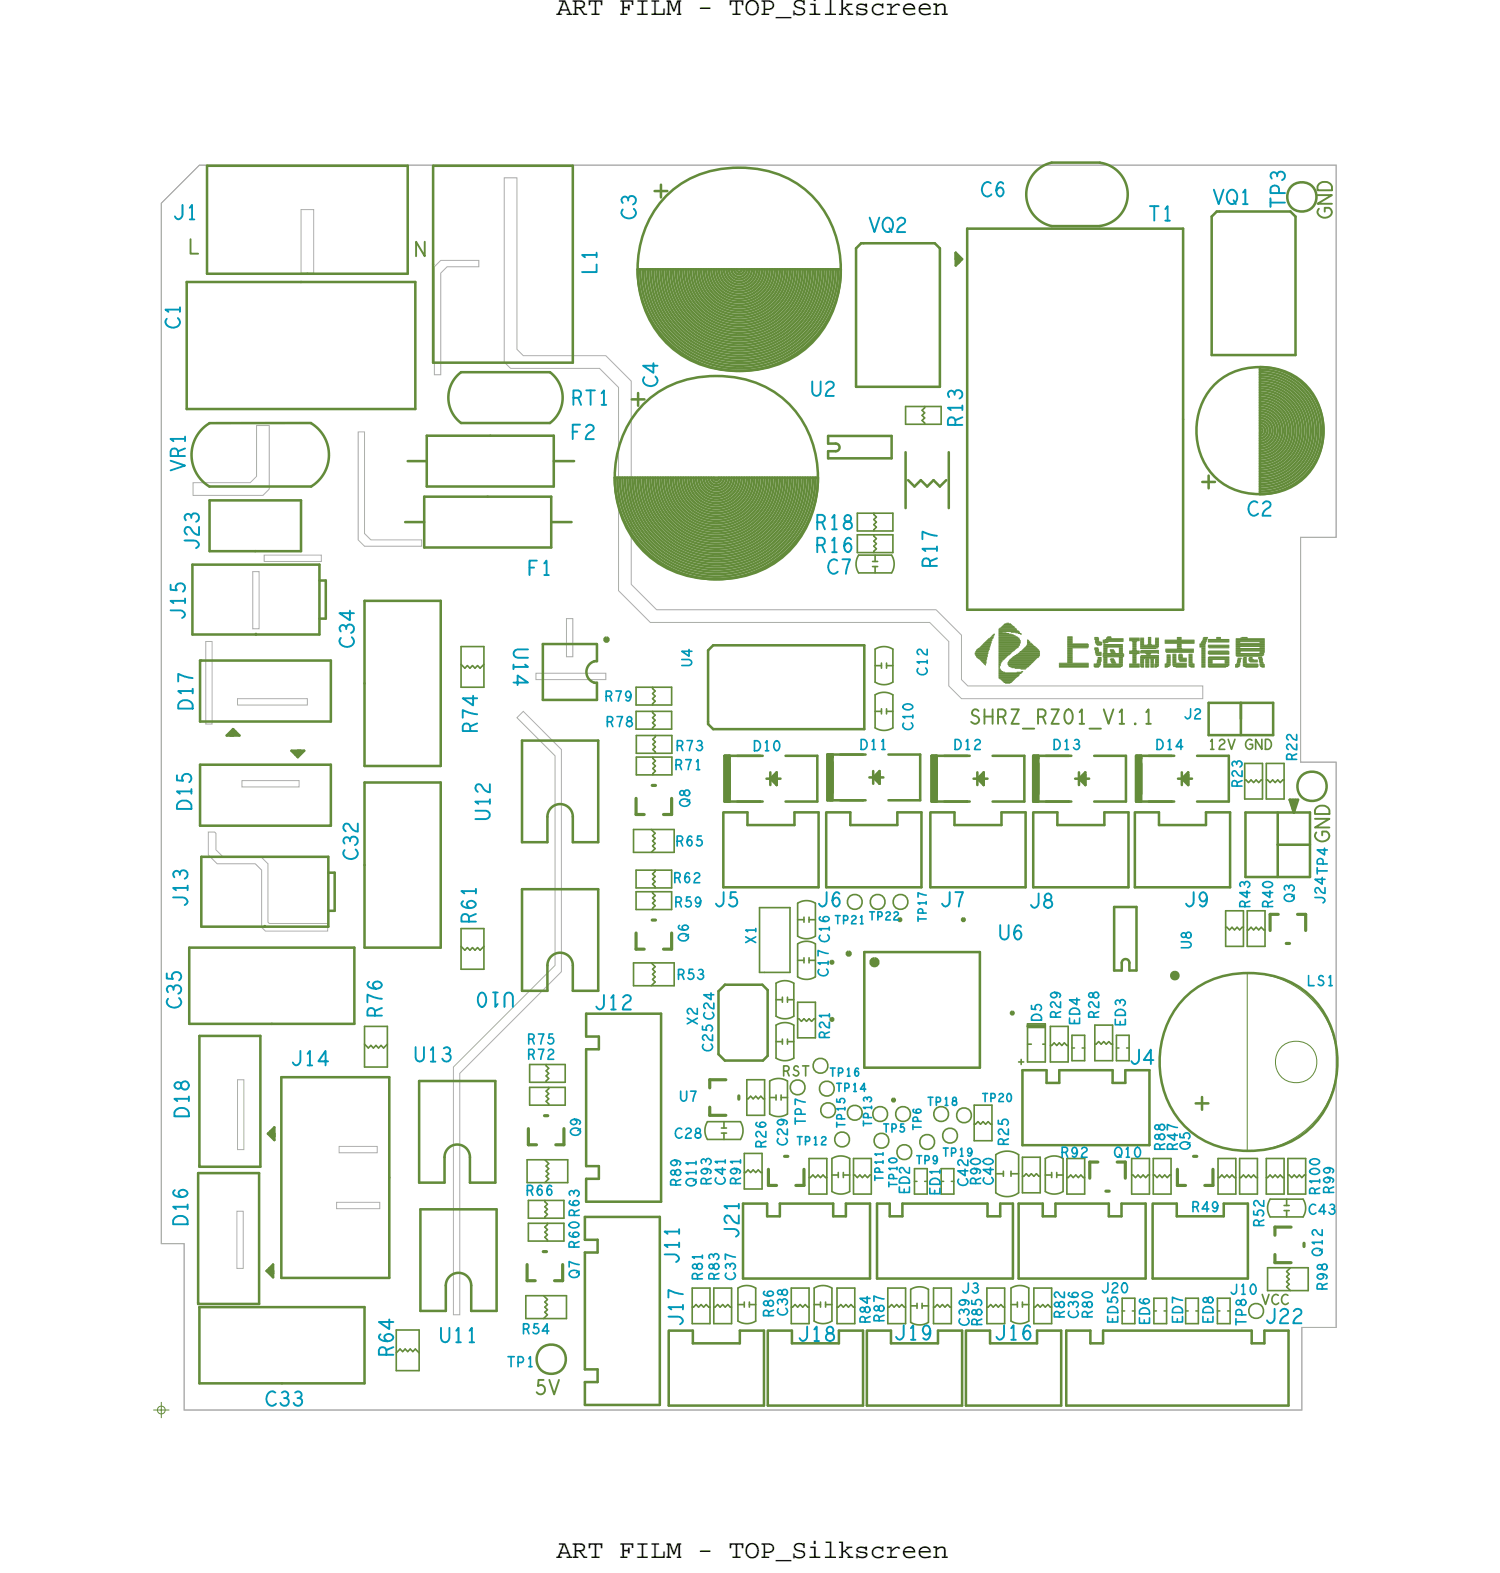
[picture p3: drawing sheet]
<svg xmlns="http://www.w3.org/2000/svg" width="118mm" height="124mm" viewBox="0 0 118 124" stroke-linecap="round" stroke-linejoin="round" font-family="sans-serif">
<defs><g id="words">
<g font-size="2.1">
<text x="43.8" y="1.2">ART FILM - TOP_Silkscreen</text>
<text x="43.8" y="122.6">ART FILM - TOP_Silkscreen</text>
</g>
<g font-size="1.1" fill="#0097b7">
<text x="95.5" y="16.1">VQ1</text>
<text x="45" y="31.9">RT1</text>
<text x="75.8" y="33.6" transform="rotate(-90 75.8 33.6)">R13</text>
<text x="14.6" y="37.1" transform="rotate(-90 14.6 37.1)">VR1</text>
<text x="64.2" y="41.7">R18</text>
<text x="41.5" y="45.3">F1</text>
<text x="64.2" y="43.5">R16</text>
<text x="73.8" y="44.7" transform="rotate(-90 73.8 44.7)">R17</text>
<text x="14.8" y="71.4" transform="rotate(-90 14.8 71.4)">J13</text>
<text x="37.5" y="72.7" transform="rotate(-90 37.5 72.7)">R61</text>
<text x="32.6" y="83.6">U13</text>
<text x="53.5" y="99.5" transform="rotate(-90 53.5 99.5)">J11</text>
<text x="34.6" y="105.7">U11</text>
<text x="70.4" y="105.5">J19</text>
<text x="20.9" y="110.7">C33</text>
</g>
<text font-size="1.1" fill="#638b3a" x="76.3" y="57">SHRZ_RZ01_V1.1</text>
<g font-size=".8" fill="#0097b7">
<text x="53.2" y="59.1">R73</text>
<text x="67.7" y="59">D11</text>
<text x="82.9" y="59">D13</text>
<text x="53.1" y="60.6">R71</text>
<text x="97.8" y="62" transform="rotate(-90 97.8 62)">R23</text>
<text x="98.4" y="71.5" transform="rotate(-90 98.4 71.5)">R43</text>
<text x="101.9" y="71" transform="rotate(-90 101.9 71)">Q3</text>
<text x="104.3" y="71.2" transform="rotate(-90 104.3 71.2)">J24TP4</text>
<text x="53.3" y="77.1">R53</text>
<text x="65.2" y="76.9" transform="rotate(-90 65.2 76.9)">C17 C16</text>
<text x="65.3" y="81.8" transform="rotate(-90 65.3 81.8)">R21</text>
<text x="88.6" y="80.8" transform="rotate(-90 88.6 80.8)">ED3</text>
<text x="54.8" y="93.4" transform="rotate(-90 54.8 93.4)">Q11</text>
<text x="56" y="93.3" transform="rotate(-90 56 93.3)">R93</text>
<text x="58.3" y="93.3" transform="rotate(-90 58.3 93.3)">R91</text>
<text x="74" y="94.1" transform="rotate(-90 74 94.1)">ED1</text>
<text x="87.7" y="91.1">Q10</text>
<text x="55.3" y="100.8" transform="rotate(-90 55.3 100.8)">R81</text>
<text x="56.6" y="100.8" transform="rotate(-90 56.6 100.8)">R83</text>
<text x="104.1" y="98.9" transform="rotate(-90 104.1 98.9)">Q12</text>
</g>
</g></defs>
<!-- layer: Board Outline -->
<g fill="none" stroke="#acacac" stroke-width=".08">
<path d="M15.7 13h89.5v29.3h-2.8v17.7h2.8v44.5h-2.7v6.5h-88v-13.1h-1.8v-81.9zM23.7 16.5h1v5h-1zM39.7 14h1v13.5l.5 .5h6.5l2 2v16l2 2h22l2 2v3.5l.5 .5h18.5v1h-19l-1-1v-3.5l-1.5-1.5h-22l-2.5-2.5v-16l-1.5-1.5h-7l-.5-.5zM15.2 38h4.5l.5-.5v-4h1v5l-.5 .5h-5.5zM28.2 34h.5v8l.5 .5h4v.5h-4.5l-.5-.5zM34.2 21l.5-.5h3v.5h-2.5l-.5 .5v8h-.5zM16.2 50.5h.5v6.5h-.5zM18.7 55h5.5v.5h-5.5zM19.9 45h.5v4.5h-.5zM20.8 43.7h4.5v.5h-4.5zM41.2 56l3 3v17.5l-8 8v19h-.5v-19.5l8-8v-16.5l-3-3zM42.2 53h5.5v.5h-5.5z"/>
<path d="M44.6 48.7h.5v3h-.5zM16.4 65.5h.5l.1 .1v1.3l.6 .6h3l.5 .5v4.6l.1 .1h4.6v.6h-4.9l-.3-.3v-4.5l-.5-.5h-3l-.7-.7zM19 61.5h4.6v.5h-4.6zM18.6 95.4h.5v4.5h-.5zM18.7 85h.5v5.5h-.5zM26.5 94.7h3.4v.5h-3.4zM26.7 90.3h3v.5h-3z"/>
</g>
<g fill="none" stroke="#638b3a" stroke-width=".08">
<path d="M76.8 51.4h1zM76.8 51.5h1zM76.8 51.5h.9zM76.8 51.3h1zM76.8 51.6h.9zM76.9 51.2h.9zM76.9 51.7h.8zM76.9 51.1h1zM76.9 51.8h.8zM77 51.1h.9zM77 51.8h.7zM77 51h.9z"/>
<path d="M77 51.9h.7zM77.1 51h.8zM77.1 51.9h.6zM77.2 50.9h.7zM77.2 52h.4zM77.3 50.8h.6zM77.3 52.1h.3zM77.3 50.8h.7zM77.4 50.7h.6zM77.4 52.2h.2zM77.5 50.6h.5zM77.5 52.3h.1z"/>
<path d="M77.6 50.5h.4zM77.6 52.4h.1M77.7 50.4h.4zM77.8 50.3h.3zM77.9 50.2h.3zM78 50.2h.2zM78 50.1h.2zM78.1 50.1h.1zM78.1 50h.1zM78.2 50h.1zM78.2 49.9h.1M78.6 49.5h1.4z"/>
<path d="M78.6 49.6h1.4zM78.6 49.6h1.5zM78.6 49.7h1.6zM78.6 49.8h.3zM78.6 49.8h.6zM78.6 49.9h.8zM78.6 49.9h1zM78.6 50h1.2zM78.6 50h1.3zM78.6 50.1h1.4zM78.6 50.1h1.5zM78.6 50.2h1.5z"/>
<path d="M78.6 50.2h1.6zM78.6 50.3h1.6zM78.6 50.3h1.7zM78.6 50.4h1.7zM78.6 50.5h1.7zM78.6 50.6h1.7zM78.6 50.7h1.7zM78.6 50.8h1.7zM78.6 50.8h1.6zM78.6 50.9h1.6zM78.6 51h1.5zM78.6 51h1.4z"/>
<path d="M78.6 51.1h1.4zM78.6 51.1h1.3zM78.6 51.2h1.3zM78.6 51.2h1.2zM78.6 51.3h1.1zM78.6 51.4h1zM78.6 51.5h1zM78.6 51.5h.9zM78.6 51.6h.9zM78.6 51.6h.8zM78.6 51.7h.7zM78.6 51.8h.6z"/>
<path d="M78.6 51.9h.5zM78.6 52h.4zM78.6 52h.3zM78.6 52.1h.3zM78.6 52.2h.2zM78.6 52.3h.2zM78.6 52.4h.2zM78.6 52.5h.1M78.6 52.6h.1M78.6 52.7h.2zM78.6 52.8h.2zM78.6 52.8h.3z"/>
<path d="M78.6 52.9h.4zM78.6 52.9h.5zM78.6 53h1.8zM78.6 53.1h1.7zM78.6 53.1h1.6zM78.6 53.2h1.6zM78.6 53.3h1.5zM78.6 53.3h1.4zM78.6 53.4h1.4zM78.7 49.5h1.3zM78.7 53.4h1.2zM78.8 49.4h1.1z"/>
<path d="M78.8 53.5h1.1zM78.8 53.5h1zM78.9 49.3h.9zM78.9 53.6h.9zM79 49.3h.7zM79 53.6h.7zM79 49.2h.7zM79 53.7h.7zM79.1 49.2h.5zM79.1 53.7h.5zM79.1 49.1h.5zM79.2 53.8h.3z"/>
<path d="M79.3 49.1h.1zM79.4 52.2h1.9zM79.4 52.2h1.8zM79.4 52.3h1.8zM79.4 52.3h1.7zM79.4 52.1h2zM79.4 52.1h1.9zM79.4 52.4h1.7zM79.4 52.4h1.6zM79.5 52h1.9zM79.5 52.5h1.5zM79.5 51.9h2z"/>
<path d="M79.5 52h2zM79.6 52.5h1.3zM79.6 49.8h.7zM79.6 51.9h2zM79.7 51.8h1.9zM79.7 52.6h1.1zM79.7 51.8h2zM79.8 51.7h2zM79.9 51.7h1.9zM79.9 51.6h1.9zM79.9 52.6h.9zM80 49.8h.3z"/>
<path d="M80 51.6h1.8zM80.1 51.5h1.7zM80.1 52.9h.4zM80.2 49.9h.2zM80.2 51.5h1.6zM80.2 51.4h1.6zM80.3 51.3h1.5zM80.3 49.9h.1zM80.4 52.7h.3zM80.4 51.2h1.4zM80.4 52.9h.1zM80.5 51.2h1.3z"/>
<path d="M80.5 51.1h1.2zM80.6 51.1h1.1zM80.6 51h1zM80.7 51h.9zM80.7 50.9h.8zM80.8 50.9h.7zM80.8 50.8h.5zM80.8 50.8h.6zM80.9 50.4h.1M80.9 50.4h.1zM80.9 50.5h.1zM80.9 50.5h.2z"/>
<path d="M80.9 50.6h.2zM80.9 50.6h.3zM80.9 50.7h.3zM80.9 50.7h.4zM83.4 52.2h2.3zM83.4 52.3h2.3zM83.4 52.4h2.3zM83.4 52.5h2.3zM84.1 50.1h.3zM84.1 50.2h.3zM84.1 50.3h.3zM84.1 50.4h.3z"/>
<path d="M84.1 50.5h.3zM84.1 50.6h.3zM84.1 50.7h1.5zM84.1 50.7h1.6zM84.1 50.8h1.6zM84.1 50.9h1.6zM84.1 51h1.5zM84.1 51.1h.3zM84.1 51.2h.3zM84.1 51.3h.3zM84.1 51.4h.3zM84.1 51.5h.3z"/>
<path d="M84.1 51.6h.3zM84.1 51.7h.3zM84.1 51.8h.3zM84.1 51.9h.3zM84.1 52h.3zM84.1 52.1h.3zM84.1 52.2h.3zM86.1 52.3h.5zM86.1 52.4h.5zM86.1 52.5h.4zM86.2 50.2h.2zM86.2 50.2h.3z"/>
<path d="M86.2 50.3h.3zM86.2 51h.2zM86.2 51.1h.2zM86.2 51.1h.3zM86.2 51.2h.3zM86.2 52.5h.3zM86.2 50.4h.3zM86.2 50.5h.3zM86.2 50.5h.5zM86.2 50.6h.5zM86.2 51.3h.3zM86.2 51.4h.5z"/>
<path d="M86.3 50.6h.4zM86.3 50.7h.4zM86.3 51.5h.4zM86.3 51.6h.4zM86.3 52.2h.3zM86.4 50.8h.3zM86.4 52h.3zM86.4 52.1h.3zM86.4 52.1h.2zM86.4 52.2h.2zM86.4 51.8h.3zM86.4 51.9h.3z"/>
<path d="M86.8 50.4h1.6zM86.8 50.5h1.6zM86.8 50.5h.5zM86.8 50.6h.4zM86.8 51.5h1.6zM86.8 51.5h1.7zM86.8 51.6h1.7zM86.8 51.7h1.7zM86.8 51.7h1.6zM86.9 50.6h.1zM86.9 50.7h1.5zM86.9 50.8h1.5z"/>
<path d="M86.9 50.9h1.5zM86.9 51h.3zM86.9 51.1h.3zM86.9 51.2h.3zM86.9 51.3h.3zM86.9 51.4h.3zM86.9 51.8h.3zM86.9 51.9h.3zM86.9 52h.3zM86.9 52.1h.3zM86.9 52.2h.3zM86.9 52.3h1.5z"/>
<path d="M86.9 52.4h1.5zM86.9 52.5h1.4zM86.9 52.5h1.3zM87 50.3h1.4zM87.1 50.2h.4zM87.1 50.3h1.3zM87.2 50.2h.3zM87.2 50.1h.3zM87.4 51.2h.3zM87.4 51.3h.3zM87.4 51.9h.3zM87.5 51.3h.3z"/>
<path d="M87.5 51.4h.3zM87.5 51.9h.2zM87.5 52h.2zM87.5 52h.3zM87.5 52.1h.3zM87.5 52.2h.3zM87.6 52.2h.3zM88.1 51h.3zM88.1 51.1h.3zM88.1 51.2h.3zM88.1 51.3h.3zM88.1 51.4h.3z"/>
<path d="M88.1 51.8h.3zM88.1 51.9h.3zM88.1 52h.3zM88.1 52.1h.3zM88.1 52.2h.3zM88.9 50.2h.8zM88.9 50.3h.8zM88.9 50.4h.8zM88.9 51.3h.8zM88.9 51.4h.8zM88.9 51.5h.8zM88.9 52.3h.8z"/>
<path d="M88.9 52.4h.8zM88.9 52.5h.8zM89.1 50.5h.4zM89.1 51.2h.4zM89.2 50.5h.2zM89.2 50.6h.2zM89.2 50.7h.2zM89.2 50.8h.2zM89.2 50.9h.2zM89.2 51h.2zM89.2 51.1h.2zM89.2 51.2h.2z"/>
<path d="M89.2 51.5h.3zM89.2 51.6h.2zM89.2 51.7h.2zM89.2 51.8h.2zM89.2 51.9h.2zM89.2 52h.2zM89.2 52.1h.2zM89.2 52.2h.2zM89.8 50.2h.2zM89.8 50.3h.2zM89.8 50.4h.2zM89.8 50.5h.2z"/>
<path d="M89.8 50.6h.2zM89.8 50.7h.2zM89.8 50.8h1.4zM89.8 50.9h1.4zM89.8 51h1.4zM89.8 51.1h1.2zM89.8 51.3h1.4zM89.8 51.4h1.4zM89.8 51.7h1.4zM89.8 51.8h1.4zM89.8 51.9h.3zM89.8 51.9h.2z"/>
<path d="M89.8 52h.2zM89.8 52.1h.2zM89.8 52.2h.2zM89.8 52.3h.2zM89.8 52.4h.2zM89.8 52.5h.2zM89.8 51.2h1.4zM89.8 51.6h1.4zM90.2 51.5h.4zM90.2 51.9h.3zM90.2 52h.3zM90.2 52.1h.3z"/>
<path d="M90.2 52.2h.3zM90.2 52.3h.3zM90.2 52.4h.3zM90.2 52.5h.3zM90.3 51.6h.3zM90.3 51.5h.3zM90.4 50.7h.3zM90.4 50.2h.2zM90.4 50.3h.2zM90.4 50.4h.2zM90.4 50.5h.2zM90.4 50.6h.2z"/>
<path d="M90.4 50.7h.2zM90.6 51.9h.3zM90.6 51.9h.2zM90.6 52h.2zM90.6 52.1h.2zM90.6 52.2h.2zM90.6 52.3h.2zM90.6 52.4h.2zM90.6 52.5h.2zM90.9 52.3h.3zM90.9 52.4h.3zM90.9 52.5h.3z"/>
<path d="M90.9 52.5h.2zM91 50.2h.2zM91 50.3h.2zM91 50.4h.2zM91 50.5h.2zM91 50.6h.2zM91 50.7h.2zM91 51.9h.2zM91 52h.2zM91 52.1h.2zM91 52.2h.2zM91.2 51.5h.1"/>
<path d="M91.7 50.4h2.3zM91.7 50.5h2.3zM91.7 50.6h2.3zM91.7 52.3h.4zM91.7 52.4h.4zM91.7 52.5h.3zM91.7 52.5h.2zM91.8 51.1h2.2zM91.8 51.2h2.2zM91.8 51.3h2.2zM91.8 51.4h2.2zM91.8 52.2h.3z"/>
<path d="M91.9 51.6h.2zM91.9 51.7h.2zM91.9 51.8h.2zM91.9 51.9h.2zM91.9 52h.2zM91.9 52.1h.2zM91.9 52.2h.2zM92.3 51.5h.3zM92.3 51.6h.3zM92.3 51.7h.3zM92.3 51.8h.3zM92.3 51.9h.3z"/>
<path d="M92.3 52h.3zM92.3 52.1h.3zM92.3 52.2h.3zM92.3 52.2h1.1zM92.3 52.3h1.1zM92.3 52.4h1.1zM92.4 52.4h1zM92.4 52.5h1zM92.6 52.5h.8zM92.7 50.2h.3zM92.7 50.3h.3zM92.7 50.7h.3z"/>
<path d="M92.7 50.8h.3zM92.7 50.9h.3zM92.7 51h.3zM92.7 51.1h.3zM92.8 51.6h.3zM92.8 51.7h.3zM92.8 51.8h.3zM92.8 51.8h.6zM92.8 51.9h.6zM92.8 51.5h.2zM92.8 52h.6zM92.9 52.1h.5z"/>
<path d="M93.6 51.5h.3zM93.6 51.6h.3zM93.6 51.7h.3zM93.6 51.8h.3zM93.6 51.9h.3zM93.6 52h.3zM93.6 52.1h.3zM93.6 52.2h.3zM93.6 52.3h.4zM93.6 52.4h.4zM93.7 52.5h.3zM93.8 52.5h.2z"/>
<path d="M94.5 50.7h.4zM94.5 50.8h.4zM94.5 50.9h.4zM94.6 50.6h.3zM94.6 50.5h.4zM94.6 50.5h.3zM94.6 51h.3zM94.6 51.1h.3zM94.6 51.2h.3zM94.6 51.3h.3zM94.6 51.4h.3zM94.6 51.5h.3z"/>
<path d="M94.6 51.6h.3zM94.6 51.7h.3zM94.6 51.8h.3zM94.6 51.9h.3zM94.6 52h.3zM94.6 52.1h.3zM94.6 52.2h.3zM94.6 52.3h.3zM94.6 52.4h.3zM94.6 52.5h.3zM94.7 50.4h.3zM94.7 50.2h.4z"/>
<path d="M94.7 50.3h.3zM94.8 50.2h.3zM95.1 50.3h1.7zM95.1 50.4h1.7zM95.1 50.5h1.7zM95.1 50.8h1.7zM95.1 50.9h1.7zM95.1 51.3h1.7zM95.1 51.4h1.7zM95.1 51.5h1.7zM95.1 51.8h1.7zM95.1 51.9h1.7z"/>
<path d="M95.1 52h.3zM95.1 52.1h.3zM95.1 52.2h.3zM95.1 52.3h1.7zM95.1 52.4h1.7zM95.1 52.4h1.6zM95.1 52.5h1.6zM95.2 51h1.6zM95.2 51.3h1.5zM95.2 51.5h1.6zM95.2 51.7h1.6zM95.2 52.5h1.3z"/>
<path d="M95.8 50.2h.3zM95.8 50.3h.3zM96.4 52h.4zM96.4 52.1h.4zM96.4 52.2h.4zM97.3 52.3h.3zM97.3 52.4h.3zM97.3 52.5h.3zM97.3 52.5h.2zM97.3 50.3h2.2zM97.3 50.4h2.2zM97.3 50.5h2.2z"/>
<path d="M97.3 50.5h.3zM97.3 50.6h.3zM97.3 50.6h2.2zM97.3 50.7h2.2zM97.3 50.8h2.2zM97.3 50.9h2.2zM97.3 50.9h.3zM97.3 51h.3zM97.3 51.1h2.2zM97.3 51.2h2.2zM97.3 51.3h2.2zM97.3 51.3h.4z"/>
<path d="M97.3 51.4h.3zM97.3 51.4h.4zM97.3 51.5h2.2zM97.3 51.6h2.2zM97.3 51.6h2.1zM97.4 51.7h1.9zM97.4 52.2h.2zM97.4 52.3h.2zM97.4 52h.3zM97.4 52.1h.3zM97.5 51.8h.2zM97.5 51.9h.2z"/>
<path d="M97.7 50.2h.5zM97.8 50.2h.4zM97.9 51.8h.2zM97.9 51.9h.2zM97.9 52h.2zM97.9 52.1h.2zM97.9 52.2h.2zM97.9 52.2h.3zM97.9 52.3h1.1zM97.9 52.4h1.1zM97.9 52.5h1.1zM98.1 52.5h.9z"/>
<path d="M98.3 51.8h.3zM98.3 51.9h.3zM98.3 51.9h.4zM98.3 52h.7zM98.4 51.8h.2zM98.4 52.1h.6zM99.1 51.8h.2zM99.1 51.9h.3zM99.1 52h.3zM99.1 52.1h.3zM99.2 50.5h.3zM99.2 50.6h.3z"/>
<path d="M99.2 50.9h.3zM99.2 51h.3zM99.2 51.3h.3zM99.2 51.4h.3zM99.2 52.2h.2zM99.2 52.3h.3zM99.2 52.4h.3zM99.2 52.5h.3zM99.3 52.5h.2z"/>
</g>
<!-- layer: Components -->
<g fill="none" stroke="#638b3a" stroke-width=".2">
<path d="M16.3 13.1v8.5zM16.3 13.1h15.8zM32.1 13.1v8.5zM34.1 13.1v7.7zM34.1 13.1h11zM45.1 13.1v15.5zM51.5 15h1zM52 14.5v1zM52.9 15a8.6 8.6 0 0 1 10.6 0 8.4 8.4 0 0 1 0 12.4 8.6 8.6 0 0 1-10.6 0 8.4 8.4 0 0 1 0-12.4zM67.4 19.6l.4-.4zM67.4 19.6v10.9zM67.8 19.2h.2z"/>
<path d="M68 19.2h5.6zM73.6 19.2l.4 .4zM74 19.6v10.9zM75.2 19.9v.5zM75.2 19.9l.5 .5zM75.2 19.9v1zM76.1 18v30zM76.1 18h17zM82.8 17.8h3.8zM82.8 12.8h3.8zM82.8 12.8a2.56 2.56 0 0 0-2 2.5 2.56 2.56 0 0 0 2 2.5M86.6 12.8a2.51 2.51 0 0 1 2.2 2.5 2.51 2.51 0 0 1-2.2 2.5"/>
<path d="M93.1 18v15zM95.4 17.1l.4-.4zM95.4 17.1v10.9zM95.8 16.7h.2zM96 16.7h5.6zM101.6 16.7l.4 .4zM102 17.1v10.9zM14.7 32.2h18zM14.7 22.2v10zM14.7 22.2h9zM16.3 21.6h7.9zM16.5 33.3h8z"/>
<path d="M16.5 38.3h8zM16.5 33.3a2.91 2.91 0 0 0 0 5M16.5 39.4v4zM16.5 39.4h7.2zM23.7 39.4v4zM23.7 22.2h9zM24.2 21.6h7.9zM24.5 33.3a2.91 2.91 0 0 1 0 5M32.1 36.3h1.5zM32.7 22.2v10zM33.4 39.1v4zM33.4 39.1h5z"/>
<path d="M33.6 38.3h10zM33.6 34.3v4zM33.6 34.3h5zM34.1 28.6h11zM34.1 20.8v7.8zM36.3 29.3h7zM36.3 33.3h7zM36.3 29.3a2.5 2.5 0 0 0 0 4M38.4 39.1h5zM38.6 34.3h5zM43.3 29.3a2.5 2.5 0 0 1 0 4M43.4 39.1v4z"/>
<path d="M43.6 36.3h1.6zM43.6 34.3v4zM48.4 37.6h16zM48.4 37.6a8 8 0 0 0 8 8 8 8 0 0 0 8-8M48.6 37.6a7.8 7.8 0 0 0 7.8 7.8 7.8 7.8 0 0 0 7.8-7.8M48.8 37.6a7.6 7.6 0 0 0 7.6 7.6 7.6 7.6 0 0 0 7.6-7.6M49 37.6a7.4 7.4 0 0 0 7.4 7.4 7.4 7.4 0 0 0 7.4-7.4M49.2 37.6a7.2 7.2 0 0 0 7.2 7.2 7.2 7.2 0 0 0 7.2-7.2M49.4 37.6a7 7 0 0 0 7 7 7 7 0 0 0 7-7M49.6 37.6a6.8 6.8 0 0 0 6.8 6.8 6.8 6.8 0 0 0 6.8-6.8M49.7 31.4h1zM49.8 37.6a6.6 6.6 0 0 0 6.6 6.6 6.6 6.6 0 0 0 6.6-6.6"/>
<path d="M50 37.6a6.4 6.4 0 0 0 6.4 6.4 6.4 6.4 0 0 0 6.4-6.4M50.2 21.2h16zM50.2 37.6a6.2 6.2 0 0 0 6.2 6.2 6.2 6.2 0 0 0 6.2-6.2M50.2 21.2a8 8 0 0 0 8 8 8 8 0 0 0 8-8M50.2 30.9v1zM50.4 37.6a6 6 0 0 0 6 6 6 6 0 0 0 6-6M50.4 21.2a7.8 7.8 0 0 0 7.8 7.8 7.8 7.8 0 0 0 7.8-7.8M50.6 37.6a5.8 5.8 0 0 0 5.8 5.8 5.8 5.8 0 0 0 5.8-5.8M50.6 21.2a7.6 7.6 0 0 0 7.6 7.6 7.6 7.6 0 0 0 7.6-7.6M50.8 37.6a5.6 5.6 0 0 0 5.6 5.6 5.6 5.6 0 0 0 5.6-5.6M50.8 21.2a7.4 7.4 0 0 0 7.4 7.4 7.4 7.4 0 0 0 7.4-7.4M51 37.6a5.4 5.4 0 0 0 5.4 5.4 5.4 5.4 0 0 0 5.4-5.4"/>
<path d="M51 21.2a7.2 7.2 0 0 0 7.2 7.2 7.2 7.2 0 0 0 7.2-7.2M51.1 31.4a8.6 8.6 0 0 1 10.6 0 8.4 8.4 0 0 1 0 12.4 8.6 8.6 0 0 1-10.6 0 8.4 8.4 0 0 1 0-12.4zM51.2 37.6a5.2 5.2 0 0 0 5.2 5.2 5.2 5.2 0 0 0 5.2-5.2M51.2 21.2a7 7 0 0 0 7 7 7 7 0 0 0 7-7M51.4 37.6a5 5 0 0 0 5 5 5 5 0 0 0 5-5M51.4 21.2a6.8 6.8 0 0 0 6.8 6.8 6.8 6.8 0 0 0 6.8-6.8M51.6 37.6a4.8 4.8 0 0 0 4.8 4.8 4.8 4.8 0 0 0 4.8-4.8M51.6 21.2a6.6 6.6 0 0 0 6.6 6.6 6.6 6.6 0 0 0 6.6-6.6M51.8 37.6a4.6 4.6 0 0 0 4.6 4.6 4.6 4.6 0 0 0 4.6-4.6M51.8 21.2a6.4 6.4 0 0 0 6.4 6.4 6.4 6.4 0 0 0 6.4-6.4M52 37.6a4.4 4.4 0 0 0 4.4 4.4 4.4 4.4 0 0 0 4.4-4.4M52 21.2a6.2 6.2 0 0 0 6.2 6.2 6.2 6.2 0 0 0 6.2-6.2"/>
<path d="M52.2 37.6a4.2 4.2 0 0 0 4.2 4.2 4.2 4.2 0 0 0 4.2-4.2M52.2 21.2a6 6 0 0 0 6 6 6 6 0 0 0 6-6M52.4 37.6a4 4 0 0 0 4 4 4 4 0 0 0 4-4M52.4 21.2a5.8 5.8 0 0 0 5.8 5.8 5.8 5.8 0 0 0 5.8-5.8M52.6 37.6a3.8 3.8 0 0 0 3.8 3.8 3.8 3.8 0 0 0 3.8-3.8M52.6 21.2a5.6 5.6 0 0 0 5.6 5.6 5.6 5.6 0 0 0 5.6-5.6M52.8 37.6a3.6 3.6 0 0 0 3.6 3.6 3.6 3.6 0 0 0 3.6-3.6M52.8 21.2a5.4 5.4 0 0 0 5.4 5.4 5.4 5.4 0 0 0 5.4-5.4M53 37.6a3.4 3.4 0 0 0 3.4 3.4 3.4 3.4 0 0 0 3.4-3.4M53 21.2a5.2 5.2 0 0 0 5.2 5.2 5.2 5.2 0 0 0 5.2-5.2M53.2 37.6a3.2 3.2 0 0 0 3.2 3.2 3.2 3.2 0 0 0 3.2-3.2M53.2 21.2a5 5 0 0 0 5 5 5 5 0 0 0 5-5"/>
<path d="M53.4 37.6a3 3 0 0 0 3 3 3 3 0 0 0 3-3M53.4 21.2a4.8 4.8 0 0 0 4.8 4.8 4.8 4.8 0 0 0 4.8-4.8M53.6 37.6a2.8 2.8 0 0 0 2.8 2.8 2.8 2.8 0 0 0 2.8-2.8M53.6 21.2a4.6 4.6 0 0 0 4.6 4.6 4.6 4.6 0 0 0 4.6-4.6M53.8 37.6a2.6 2.6 0 0 0 2.6 2.6 2.6 2.6 0 0 0 2.6-2.6M53.8 21.2a4.4 4.4 0 0 0 4.4 4.4 4.4 4.4 0 0 0 4.4-4.4M54 37.6a2.4 2.4 0 0 0 2.4 2.4 2.4 2.4 0 0 0 2.4-2.4M54 21.2a4.2 4.2 0 0 0 4.2 4.2 4.2 4.2 0 0 0 4.2-4.2M54.2 37.6a2.2 2.2 0 0 0 2.2 2.2 2.2 2.2 0 0 0 2.2-2.2M54.2 21.2a4 4 0 0 0 4 4 4 4 0 0 0 4-4M54.4 37.6a2 2 0 0 0 2 2 2 2 0 0 0 2-2M54.4 21.2a3.8 3.8 0 0 0 3.8 3.8 3.8 3.8 0 0 0 3.8-3.8"/>
<path d="M54.6 37.6a1.8 1.8 0 0 0 1.8 1.8 1.8 1.8 0 0 0 1.8-1.8M54.6 21.2a3.6 3.6 0 0 0 3.6 3.6 3.6 3.6 0 0 0 3.6-3.6M54.8 37.6a1.6 1.6 0 0 0 1.6 1.6 1.6 1.6 0 0 0 1.6-1.6M54.8 21.2a3.4 3.4 0 0 0 3.4 3.4 3.4 3.4 0 0 0 3.4-3.4M55 37.6a1.4 1.4 0 0 0 1.4 1.4 1.4 1.4 0 0 0 1.4-1.4M55 21.2a3.2 3.2 0 0 0 3.2 3.2 3.2 3.2 0 0 0 3.2-3.2M55.2 37.6a1.2 1.2 0 0 0 1.2 1.2 1.2 1.2 0 0 0 1.2-1.2M55.2 21.2a3 3 0 0 0 3 3 3 3 0 0 0 3-3M55.4 37.6a1 1 0 0 0 1 1 1 1 0 0 0 1-1M55.4 21.2a2.8 2.8 0 0 0 2.8 2.8 2.8 2.8 0 0 0 2.8-2.8M55.6 37.6a.8 .8 0 0 0 .8 .8 .8 .8 0 0 0 .8-.8M55.6 21.2a2.6 2.6 0 0 0 2.6 2.6 2.6 2.6 0 0 0 2.6-2.6"/>
<path d="M55.8 37.6l.2 .4 .4 .2 .4-.2 .2-.4M55.8 21.2a2.4 2.4 0 0 0 2.4 2.4 2.4 2.4 0 0 0 2.4-2.4M56 37.6l.1 .3 .3 .1 .3-.1 .1-.3M56 21.2a2.2 2.2 0 0 0 2.2 2.2 2.2 2.2 0 0 0 2.2-2.2M56.2 37.6l.2 .2 .1-.1 .1-.1M56.2 21.2a2 2 0 0 0 2 2 2 2 0 0 0 2-2M56.4 21.2a1.8 1.8 0 0 0 1.8 1.8 1.8 1.8 0 0 0 1.8-1.8M56.6 21.2a1.6 1.6 0 0 0 1.6 1.6 1.6 1.6 0 0 0 1.6-1.6M56.8 21.2a1.4 1.4 0 0 0 1.4 1.4 1.4 1.4 0 0 0 1.4-1.4M57 21.2a1.2 1.2 0 0 0 1.2 1.2 1.2 1.2 0 0 0 1.2-1.2M57.2 21.2a1 1 0 0 0 1 1 1 1 0 0 0 1-1M57.4 21.2a.8 .8 0 0 0 .8 .8 .8 .8 0 0 0 .8-.8"/>
<path d="M57.6 21.2l.2 .4 .4 .2 .4-.2 .2-.4M57.8 21.2l.1 .3 .3 .1 .3-.1 .1-.3M58 21.2l.2 .2 .1-.1 .1-.1M65.2 35.5v.6zM65.2 35.5h.6zM65.2 34.9h.6zM65.2 34.3v.6zM65.2 34.3h5zM65.2 36.1h5zM65.8 34.9l.2 .1 .1 .2-.1 .2-.2 .1M67.4 30.5h6.6zM70.2 34.3v1.8z"/>
<path d="M71.3 35.6v4.4zM71.5 37.8l.5 .5zM72 38.3l.5-.5zM72.5 37.8l.5 .5zM73 38.3l.5-.5zM73.5 37.8l.5 .5zM74 38.3l.5-.5zM74.7 35.6v4.4zM75.2 20.4h.3zM75.3 20.6l.1 .1zM75.3 20.1v.5zM75.3 20.1l.2 .2z"/>
<path d="M75.4 20.2l.1 .1zM75.4 20.2v.5zM75.5 20.3v.3zM75.5 20.3v.1zM75.7 20.4l-.5 .5zM93.1 33v15zM94.7 37.9h1zM95.2 37.4v1zM95.4 28h6.6zM96 29.9a5.2 5.2 0 0 1 7.6 1.6 5 5 0 0 1-.4 5.5 5 5 0 0 1-5.2 1.8 5 5 0 0 1-3.2-7.3l.5-.8zM99.2 28.9v10zM99.2 29.7a4.2 4.2 0 0 1 4.2 4.2 4.2 4.2 0 0 1-4.2 4.2"/>
<path d="M99.2 29.9a4 4 0 0 1 4 4 4 4 0 0 1-4 4M99.2 30.1a3.8 3.8 0 0 1 3.8 3.8 3.8 3.8 0 0 1-3.8 3.8M99.2 30.3a3.6 3.6 0 0 1 3.6 3.6 3.6 3.6 0 0 1-3.6 3.6M99.2 30.5a3.4 3.4 0 0 1 3.4 3.4 3.4 3.4 0 0 1-3.4 3.4M99.2 30.7a3.2 3.2 0 0 1 3.2 3.2 3.2 3.2 0 0 1-3.2 3.2M99.2 30.9a3 3 0 0 1 3 3 3 3 0 0 1-3 3M99.2 31.1a2.8 2.8 0 0 1 2.8 2.8 2.8 2.8 0 0 1-2.8 2.8M99.2 31.3a2.6 2.6 0 0 1 2.6 2.6 2.6 2.6 0 0 1-2.6 2.6M99.2 31.5a2.4 2.4 0 0 1 2.4 2.4 2.4 2.4 0 0 1-2.4 2.4M99.2 31.7a2.2 2.2 0 0 1 2.2 2.2 2.2 2.2 0 0 1-2.2 2.2M99.2 31.9a2 2 0 0 1 2 2 2 2 0 0 1-2 2M99.2 32.1a1.8 1.8 0 0 1 1.8 1.8 1.8 1.8 0 0 1-1.8 1.8"/>
<path d="M99.2 32.3a1.6 1.6 0 0 1 1.6 1.6 1.6 1.6 0 0 1-1.6 1.6M99.2 32.5a1.4 1.4 0 0 1 1.4 1.4 1.4 1.4 0 0 1-1.4 1.4M99.2 32.7a1.2 1.2 0 0 1 1.2 1.2 1.2 1.2 0 0 1-1.2 1.2M99.2 32.9a1 1 0 0 1 1 1 1 1 0 0 1-1 1M99.2 33.1a.8 .8 0 0 1 .8 .8 .8 .8 0 0 1-.8 .8M99.2 33.3l.4 .2 .2 .4-.2 .4-.4 .2M99.2 33.5l.3 .1 .1 .3-.1 .3-.3 .1M99.2 33.7l.1 .1 .1 .1-.2 .2M99.2 28.9a5 5 0 0 1 5 5 5 5 0 0 1-5 5M99.2 29.1a4.8 4.8 0 0 1 4.8 4.8 4.8 4.8 0 0 1-4.8 4.8M99.2 29.3a4.6 4.6 0 0 1 4.6 4.6 4.6 4.6 0 0 1-4.6 4.6M99.2 29.5a4.4 4.4 0 0 1 4.4 4.4 4.4 4.4 0 0 1-4.4 4.4"/>
<path d="M15.1 50h5zM15.1 44.5v5.5zM15.1 44.5h10.1zM15.7 52h.1zM15.7 52v4.8zM15.7 56.8h10.3zM15.8 52h10.2zM16.5 43.4h3.6zM17.8 57.9h1zM17.8 57.9l.6-.5zM18 57.8h.6zM18 57.8l.1 .1z"/>
<path d="M18.1 57.7h.4zM18.1 57.9h.3zM18.2 57.6h.3zM18.2 57.6l-.1 .1zM18.4 57.4v.5zM18.4 57.4l.4 .5zM18.5 57.7l.1 .1zM20.1 43.4h3.6zM20.1 50h.1M20.1 50h5.1zM22.9 59.1l.5 .5zM22.9 59.1h1z"/>
<path d="M23.1 59.2l.1 .1zM23.1 59.2h.6zM23.2 59.4h.4zM23.2 59.3h.4zM23.4 59.1h.2zM23.4 59.1v.5zM23.4 59.6l.5-.5zM23.6 59.3v.1zM23.6 59.1l.1 .1zM25.2 45.7h.4zM25.2 48.7h.4zM25.2 44.5v5.5z"/>
<path d="M25.6 45.7v3zM26 52v4.8zM28.7 47.3v6.5zM28.7 47.3h6zM28.7 53.8v6.5zM31.9 41.1h1.5zM33.4 43.1h10zM34.7 47.3v13zM41.1 58.3h6zM41.1 58.3v8zM42.7 55.1h4.3zM42.7 50.7v4.4z"/>
<path d="M42.7 50.7h4.3zM43.4 41.1h1.6zM46.8 52.1h.2zM46.8 53.8h.2zM46.8 52.1a.88 .88 0 0 0-.6 .8 .88 .88 0 0 0 .6 .8M47 50.7v1.4zM47 53.8v1.3zM47.1 58.3v8zM55.7 56.8v.2zM55.7 57l.4 .4zM55.7 51.2v5.6zM56.1 57.4h11.9z"/>
<path d="M56.1 50.8h11.9zM56.1 50.8l-.4 .4zM57 59.5h.4zM57 59.5v3.6zM57.1 59.5v3.6zM57.1 59.5h.3zM57.1 59.8h.1zM57.1 59.7v.1zM57.1 59.7h.3zM57.2 59.8v3.3zM57.4 59.5v3.6zM57.4 59.5v.2z"/>
<path d="M57.4 59.5h2.6zM58 59.5h1.8zM61.8 59.5h2.5zM64.3 59.5v3.6zM65.1 59.4h.4zM65.1 59.4v3.6zM65.2 59.4v3.6zM65.2 59.4h.2zM65.2 59.7h.1zM65.2 59.6v.1zM65.2 59.6h.3zM65.3 59.7v3.3z"/>
<path d="M65.4 59.4v3.6zM65.5 59.4h2.6zM65.5 59.4v3.6zM65.5 59.4v.2zM66.1 59.4h1.8zM68 50.8v6.6zM69.9 59.4h2.5zM72.4 59.4v3.6zM73.3 59.5h.4zM73.3 59.5v3.6zM73.4 59.5v3.6zM73.4 59.5h.2z"/>
<path d="M73.4 59.8h.1zM73.4 59.7v.1zM73.4 59.7h.3zM73.5 59.8v3.3zM73.6 59.5v3.6zM73.7 59.5v.2zM73.7 59.5h2.6zM73.7 59.5v3.6zM74.3 59.5h1.8zM76.1 48h17zM78.1 59.5h2.5zM80.6 59.5v3.6z"/>
<path d="M81.3 59.5h.4zM81.3 59.5v3.6zM81.4 59.5v3.6zM81.4 59.5h.2zM81.4 59.8h.1zM81.4 59.7v.1zM81.4 59.7h.3zM81.5 59.8v3.3zM81.6 59.5v3.6zM81.7 59.5v.2zM81.7 59.5h2.6zM81.7 59.5v3.6z"/>
<path d="M82.3 59.5h1.8zM86.1 59.5h2.5zM88.6 59.5v3.6zM89.4 59.5h.4zM89.4 59.5v3.6zM89.5 59.5v3.6zM89.5 59.5h.2zM89.5 59.8h.1zM89.5 59.7v.1zM89.5 59.7h.3zM89.6 59.8v3.3zM89.7 59.5v3.6z"/>
<path d="M89.8 59.5v.2zM89.8 59.5h2.6zM89.8 59.5v3.6zM90.4 59.5h1.8zM94.2 59.5h2.5zM95.2 55.3v2.6zM95.2 55.3h5zM95.2 57.9h5zM96.7 59.5v3.6zM97.7 55.3v2.6zM97.7 55.3v1.3zM100.2 55.3v2.6z"/>
<path d="M14.9 74.6v6zM14.9 74.6h13zM15.7 60.2h10.3zM15.7 60.2v4.8zM15.7 65h10.2zM15.8 73h5zM15.8 67.5v5.5zM15.8 67.5h10zM20.8 73h.1M20.8 73h5zM25.8 68.7h.5zM25.8 71.7h.5z"/>
<path d="M25.8 67.5v5.5zM25.9 65h.1zM26 60.2v4.8zM26.3 68.7v3zM27.9 74.6v6zM28.7 60.3h6zM28.7 61.6v6.5zM28.7 61.6h6zM28.7 74.6h6zM28.7 68.1v6.5zM34.7 61.6v13zM41.1 66.3h2z"/>
<path d="M41.1 78h2zM41.1 70h6zM41.1 70v8zM43.1 64.3v2zM43.1 76v2zM43.1 64.3a1 1 0 0 1 1-1 1 1 0 0 1 1 1M43.1 76a1 1 0 0 1 1-1 1 1 0 0 1 1 1M45.1 64.3v2zM45.1 66.3h2zM45.1 76v2zM45.1 78h2zM46.1 79.8v1.8z"/>
<path d="M46.1 79.8h5.9zM47.1 70v8zM52 79.8v14.8zM56.6 78v5zM56.9 64v5.9zM56.9 69.9h7.5zM57 64h1.8zM57 63.1h.4zM57.1 77.5l-.5 .5zM57.1 77.5h.1M57.1 77.5h2.9zM57.2 63.1h.2z"/>
<path d="M57.4 63.1h2.4zM57.4 60.1v2.4zM58 63.1h1.8zM58.8 64v1zM58.8 65h3.7zM59.8 63.1h.2zM60 77.5l.4 .4zM60.3 61.3h1.1zM60.4 77.9v5.2zM60.6 61.3l.5 .5zM60.6 60.8v1zM60.8 61.2l.1-.1z"/>
<path d="M60.8 61.2v.1zM60.8 61.3l.2 .2zM61 61.1v.4zM61.1 61l-.1 .1zM61.1 61v.8zM61.1 60.8l-.5 .5zM61.1 60.8v1zM61.8 63.1h2.5zM62.5 64v1zM62.5 64h1.9zM64.4 64v5.9zM65 64v5.9z"/>
<path d="M65 69.9h7.5zM65.1 64h1.8zM65.1 63h.4zM65.3 63h.1zM65.4 75.7h.1l.1 .1-.1 .1zM65.5 63h2.4zM65.5 60v2.4zM66.1 63h1.8zM66.9 64v1zM66.9 65h3.7zM67.9 63h.2zM68 75v9.1z"/>
<path d="M68 75h9.1zM68.4 61.2h1.1zM68.7 61.2l.5 .5zM68.7 60.7v1zM68.9 61.1l.1-.1zM68.9 61.1v.1zM68.9 61.2l.2 .2zM69.1 61v.4zM69.2 60.9l-.1 .1zM69.2 60.9v.8zM69.2 60.7l-.5 .5zM69.2 60.7v1z"/>
<path d="M69.9 63h2.5zM70.6 64v1zM70.6 64h1.9zM70.8 72.4v-.1l.1 .1-.1 .1zM72.5 64v5.9zM73.2 64v5.9zM73.2 69.9h7.5zM73.3 64h1.8zM73.3 63.1h.4zM73.5 63.1h.1zM73.7 63.1h2.4zM73.7 60.1v2.4z"/>
<path d="M74.3 63.1h1.8zM75.1 64v1zM75.1 65h3.7zM75.8 72.4v-.1l.1 .1-.1 .1zM76.1 63.1h.2zM76.6 61.3h1.1zM76.9 61.3l.5 .5zM76.9 60.8v1zM77.1 75v9.1zM77.1 61.2v.1zM77.1 61.3l.2 .2zM77.2 61.1l-.1 .1z"/>
<path d="M77.3 61.1v.4zM77.3 61.1l.1-.1zM77.4 61v.8zM77.4 60.8l-.5 .5zM77.4 60.8v1zM78.1 63.1h2.5zM78.8 64v1zM78.8 64h1.9zM79.6 79.7h.1l.1 .1-.1 .1zM80.7 64v5.9zM81.3 64v5.9zM81.3 69.9h7.5z"/>
<path d="M81.3 63.1h.4zM81.4 64h1.8zM81.5 63.1h.1zM81.7 63.1h2.4zM81.7 60.1v2.4zM82.3 63.1h1.8zM83.2 64v1zM83.2 65h3.7zM84.1 63.1h.2zM84.6 61.3h1.1zM84.9 61.3l.5 .5zM84.9 60.8v1z"/>
<path d="M85.1 61.2l.1-.1zM85.1 61.2v.1zM85.1 61.3l.2 .2zM85.3 61.1v.4zM85.3 61.1l.1-.1zM85.4 61v.8zM85.4 60.8l-.5 .5zM85.4 60.8v1zM86.1 63.1h2.5zM86.9 64v1zM86.9 64h1.9zM87.7 76.4h.6z"/>
<path d="M87.7 71.4v5zM87.7 71.4h1.8zM88.3 75.8v.6zM88.3 75.8l.1-.2 .2-.1 .2 .1 .1 .2M88.8 64v5.9zM88.9 76.4h.6zM88.9 75.8v.6zM89.3 64v5.9zM89.3 69.9h7.5zM89.4 64h1.8zM89.4 63.1h.4zM89.5 71.4v5z"/>
<path d="M89.6 63.1h.1zM89.8 63.1h2.4zM89.8 60.1v2.4zM90.4 63.1h1.8zM91.2 64v1zM91.2 65h3.7zM92.2 63.1h.2zM92.3 76.6l.2-.1 .2 .1 .1 .2-.1 .2-.2 .1-.2-.1-.1-.2zM92.3 76.6h.2h.2v.4h-.2h-.2zM92.7 61.3h1.1zM93 61.3l.5 .5zM93 60.8v1z"/>
<path d="M93.2 61.2l.1-.1zM93.2 61.2v.1zM93.2 61.3l.2 .2zM93.4 61.1v.4zM93.4 61.1l.1-.1zM93.5 78.4a7.5 7.5 0 0 1 9.6 0 7.4 7.4 0 0 1 0 10.4 7.5 7.5 0 0 1-9.6 0 7.4 7.4 0 0 1 0-10.4zM93.5 61v.8zM93.5 60.8l-.5 .5zM93.5 60.8v1zM94.2 63.1h2.5zM94.9 64v1zM94.9 64h1.9z"/>
<path d="M96.8 64v5.9zM98.1 69h5zM98.1 64v5zM98.1 64h5zM100.6 66.5h2.5zM100.6 64v2.5zM100.6 66.5v2.5zM101.5 63h.7zM101.5 63l.4 1zM101.6 63l.3 1zM101.8 63l.1 1zM102 63l-.1 1z"/>
<path d="M102.2 63l-.3 1zM103.1 64v5zM14.9 80.6h6.5zM15.6 92.4h4.8zM15.6 92.4v10.2zM15.7 91.8v.1zM15.7 91.9h4.8zM15.7 81.6h4.8zM15.7 81.6v10.2zM20.4 92.4v10.3zM20.5 81.6v10.3zM21.1 89.3h.5z"/>
<path d="M21.1 89.3l.5 .5zM21.2 99.9v.3zM21.3 89.1v.3zM21.3 89.4l.1 .1zM21.3 99.9v.4zM21.3 99.9l.1-.1zM21.4 89.1v.4zM21.4 99.8v.6zM21.4 80.6h6.5zM21.5 89l-.1 .1zM21.5 89v.6zM21.5 89.6l.1-.1z"/>
<path d="M21.5 99.6l-.5 .5zM21.5 99.6v1zM21.6 89.3v.2zM21.6 88.8l-.5 .5zM21.6 88.8v1zM22.1 84.8v15.8zM22.1 84.8h8.5zM30.6 92.7v7.9zM30.6 84.8v7.9zM33 93.1h2zM33 85.1h6zM33 85.1v8z"/>
<path d="M33.1 95.2h6zM33.1 95.2v8zM35 91.1v2zM35 91.1a1 1 0 0 1 1-1 1 1 0 0 1 1 1M37 91.1v2zM37 93.1h2zM39 85.1v8zM39.1 95.2v8zM46 95.8v1.8zM46 97.6h1zM46 98.6h1zM46 98.6v9.2z"/>
<path d="M46 95.8h5.9zM46.1 81.6h1zM46.1 82.6h1zM46.1 82.6v9.2zM46.1 91.8h1zM46.1 92.8h1zM46.1 92.8v1.8zM46.1 94.6h5.9zM47 97.6v1zM47.1 81.6v1zM47.1 91.8v1zM51.9 95.8v14.8z"/>
<path d="M56.6 83l.5 .5zM57.1 83.5h3zM58.5 94.8v5.9zM58.5 94.8h1.9zM60.4 94.8v1zM60.4 95.8h1zM60.4 83.1l-.3 .4zM61.4 94.8v1zM61.4 94.8h4.2zM65.4 80.2h.1l.1 .1-.1 .1zM65.6 94.8v1zM65.6 95.8h1z"/>
<path d="M66.6 94.8v1zM66.6 94.8h1.9zM68 84.1h9.1zM68.5 94.8v5.9zM69 94.8h1zM69 94.8v5.9zM70 95.8h1zM70 94.8v1zM70.3 86.6v-.1l.1 .1-.1 .1zM71 94.8h6.7zM71 94.8v1zM77.7 95.8h1z"/>
<path d="M77.7 94.8v1zM78.7 94.8h1zM78.7 94.8v1zM79.7 94.8v5.9zM80.2 94.8v5.9zM80.2 94.8h1.9zM80.5 90.2h10zM80.5 84.3v5.9zM80.5 84.3h1.9zM82.1 94.8v1zM82.1 95.8h1zM82.4 84.3v1z"/>
<path d="M82.4 85.3h1zM83.1 94.8v1zM83.1 94.8h4.2zM83.4 84.3v1zM83.4 84.3h4.2zM87.3 94.8v1zM87.3 95.8h1zM87.6 84.3v1zM87.6 85.3h1zM88.3 94.8v1zM88.3 94.8h1.9zM88.6 84.3v1z"/>
<path d="M88.6 84.3h1.9zM90.2 94.8v5.9zM90.5 84.3v5.9zM90.7 94.8v5.9zM90.8 94.8h1.8zM92.6 94.8v1zM92.6 95.8h3.7zM94.1 86.9h1zM94.6 86.4v1zM96.3 94.8v1zM96.3 94.8h1.9zM98.2 94.8v5.9z"/>
<path d="M15.6 102.6v.1zM15.6 102.7h4.8zM15.7 108.9h6.5zM15.7 102.9v6zM15.7 102.9h13zM21 100.1h.5zM21 100.1l.5 .5zM21.2 100.2l.1 .1zM21.5 100.3l-.1 .1zM21.5 100.1v.2zM22.1 100.6h8.5zM22.2 108.9h6.5z"/>
<path d="M28.7 102.9v6zM33.1 103.2h2zM35.1 101.2v2zM35.1 101.2a1 1 0 0 1 1-1 1 1 0 0 1 1 1M37.1 101.2v2zM37.1 103.2h2zM46 107.8h1zM46 108.8h1zM46 108.8v1.8zM46 110.6h5.9zM47 107.8v1zM52.6 104.8v5.9z"/>
<path d="M52.6 110.7h7.5zM52.7 104.8h1.8zM54.5 104.8v1zM54.5 105.8h3.7zM58.2 104.8v1zM58.2 104.8h1.9zM58.5 100.7h10zM60.1 104.8v5.9zM60.4 104.8v5.9zM60.4 110.7h7.5zM60.5 104.8h1.8zM62.3 104.8v1z"/>
<path d="M62.3 105.8h3.7zM66 104.8v1zM66 104.8h1.9zM67.9 104.8v5.9zM68.2 104.8v5.9zM68.2 110.7h7.5zM68.3 104.8h1.8zM69 100.7h10.7zM70.1 105.8h3.7zM73.8 104.8v1zM73.8 104.8h1.9zM75.7 104.8v5.9z"/>
<path d="M76 104.8v5.9zM76 110.7h7.5zM76.1 104.8h1.8zM77.9 104.8v1zM77.9 105.8h3.7zM80.2 100.7h10zM81.6 104.8v1zM81.6 104.8h1.9zM83.5 104.8v5.9zM83.9 104.8h1.9zM83.9 104.8v5.9zM83.9 110.7h17.5z"/>
<path d="M85.8 105.8h1zM85.8 104.8v1zM86.8 104.8h11.7zM86.8 104.8v1zM90.7 100.7h7.5zM98.5 105.8h1zM98.5 104.8v1zM99.5 104.8h1.9zM99.5 104.8v1zM101.4 104.8v5.9z"/>
<circle cx="102.5" cy="15.5" r="1.16"/>
<circle cx="103.3" cy="61.9" r="1.16"/>
<circle cx="43.4" cy="107" r="1.16"/>
</g>
<g fill="none" stroke="#638b3a" stroke-width=".13">
<path d="M71.3 32v1.4zM71.3 32h2.8zM71.3 33.4h2.8zM72.6 32.3l.2-.2zM72.6 32.3l.2 .2zM72.6 32.7l.2 .2zM72.6 33.1l.2-.2zM72.6 33.1l.2 .2zM72.8 32v.1zM72.8 32.5l-.2 .2zM72.8 33.3v.1zM74.1 32v1.4z"/>
<path d="M36.3 52.3l.3 .3zM36.3 50.9h1.8zM36.3 50.9v3.2zM36.3 54.1h1.8zM36.6 52.6l.2-.2zM36.8 52.4l.2 .2zM37 52.6l.2-.2zM37.2 52.4l.2 .2zM37.4 52.6l.2-.2zM37.6 52.4l.2 .2zM37.8 52.6l.3-.3zM38.1 50.9v3.2z"/>
<path d="M50.1 55.5h2.8zM50.1 54.1v1.4zM50.1 54.1h2.8zM50.1 57.4h2.8zM50.1 56v1.4zM50.1 56h2.8zM50.1 57.9v1.4zM50.1 57.9h2.8zM50.1 59.3h2.8zM50.1 59.6v1.4zM50.1 59.6h2.8zM51.4 55.4v.1z"/>
<path d="M51.4 55l.2 .2zM51.4 54.6l.2 .2zM51.4 54.2l.2 .2zM51.4 54.1v.1zM51.4 57.3v.1zM51.4 56.9l.2 .2zM51.4 56.5l.2 .2zM51.4 56.1l.2 .2zM51.4 56v.1zM51.4 58.2l.2-.2zM51.4 58.2l.2 .2zM51.4 58.6l.2-.2z"/>
<path d="M51.4 58.6l.2 .2zM51.4 59l.2-.2zM51.4 59l.2 .2zM51.4 59.7l.2 .2zM51.4 59.6v.1zM51.6 55.2l-.2 .2zM51.6 54.8l-.2 .2zM51.6 54.4l-.2 .2zM51.6 57.1l-.2 .2zM51.6 56.7l-.2 .2zM51.6 56.3l-.2 .2zM51.6 57.9v.1z"/>
<path d="M51.6 59.2v.1zM52.9 54.1v1.4zM52.9 56v1.4zM52.9 57.9v1.4zM52.9 59.6v1.4zM67.5 41.8h2.8zM67.5 40.4v1.4zM67.5 40.4h2.8zM67.5 43.5h2.8zM67.5 42.1v1.4zM67.5 42.1h2.8zM67.6 43.7h2.6z"/>
<path d="M67.6 45.1h2.6zM67.6 43.7a1.3 1.3 0 0 0 0 1.4M68.7 44.2h.4zM68.7 44.6h.4zM68.8 41.7v.1zM68.8 41.3l.2 .2zM68.8 40.9l.2 .2zM68.8 40.5l.2 .2zM68.8 40.4v.1zM68.8 43.4v.1zM68.8 43l.2 .2zM68.8 42.6l.2 .2z"/>
<path d="M68.8 42.2l.2 .2zM68.8 42.1v.1zM68.9 43.7v.5zM68.9 44.6v.5zM68.9 51.1v2.6zM68.9 52.4h.5zM68.9 54.7v2.6zM68.9 56h.5zM68.9 53.7a1.3 1.3 0 0 0 1.4 0M68.9 57.3a1.3 1.3 0 0 0 1.4 0M68.9 51.1a1.3 1.3 0 0 1 1.4 0M68.9 54.7a1.3 1.3 0 0 1 1.4 0"/>
<path d="M69 41.5l-.2 .2zM69 41.1l-.2 .2zM69 40.7l-.2 .2zM69 43.2l-.2 .2zM69 42.8l-.2 .2zM69 42.4l-.2 .2zM69.4 52.2v.4zM69.4 55.8v.4zM69.8 52.2v.4zM69.8 52.4h.5zM69.8 55.8v.4zM69.8 56h.5z"/>
<path d="M70.2 43.7a1.3 1.3 0 0 1 0 1.4M70.3 40.4v1.4zM70.3 42.1v1.4zM70.3 51.1v2.6zM70.3 54.7v2.6zM36.3 74.5l.3 .3zM36.3 73.1h1.8zM36.3 73.1v3.2zM36.3 76.3h1.8zM36.6 74.8l.2-.2zM36.8 74.6l.2 .2zM37 74.8l.2-.2z"/>
<path d="M37.2 74.6l.2 .2zM37.4 74.8l.2-.2zM37.6 74.6l.2 .2zM37.8 74.8l.3-.3zM38.1 73.1v3.2zM49.9 65.3h3.2zM49.9 65.3v1.8zM49.9 67.1h3.2zM49.9 75.8v1.8zM49.9 77.6h3.2zM49.9 75.8h3.2zM50.1 68.5v1.4z"/>
<path d="M50.1 68.5h2.8zM50.1 69.9h2.8zM50.1 71.6h2.8zM50.1 70.2v1.4zM50.1 70.2h2.8zM50.1 61h2.8zM51.3 65.3l.3 .3zM51.3 75.8l.3 .3zM51.4 65.8l.2 .2zM51.4 66.2l.2 .2zM51.4 66.6l.2 .2zM51.4 68.8l.2-.2z"/>
<path d="M51.4 68.8l.2 .2zM51.4 69.2l.2 .2zM51.4 69.6l.2 .2zM51.4 71.5v.1zM51.4 71.1l.2 .2zM51.4 71.1l.2-.2zM51.4 70.7l.2 .2zM51.4 70.3l.2 .2zM51.4 70.2v.1zM51.4 76.3l.2-.2zM51.4 76.3l.2 .2zM51.4 76.7l.2 .2z"/>
<path d="M51.4 77.1l.2-.2zM51.4 77.1l.2 .2zM51.4 60.9v.1zM51.4 60.9l.2-.2zM51.4 60.5l.2 .2zM51.4 60.5l.2-.2zM51.4 60.1l.2 .2zM51.4 60.1l.2-.2zM51.6 65.6l-.2 .2zM51.6 66l-.2 .2zM51.6 66.4l-.2 .2zM51.6 66.8l-.3 .3z"/>
<path d="M51.6 68.5v.1zM51.6 69l-.2 .2zM51.6 69.4l-.2 .2zM51.6 69.8v.1zM51.6 71.3l-.2 .2zM51.6 70.5l-.2 .2zM51.6 76.5l-.2 .2zM51.6 77.3l-.3 .3zM52.9 68.5v1.4zM52.9 70.2v1.4zM53.1 65.3v1.8zM53.1 75.8v1.8z"/>
<path d="M59.8 76.6h.4zM59.8 71.5v5.1zM59.8 71.5h2.4zM60.2 76.6h2zM61.1 77.4v2.6zM61.1 78.7h.5zM61.1 80a1.3 1.3 0 0 0 1.4 0M61.1 77.4a1.3 1.3 0 0 1 1.4 0M61.6 78.5v.4zM62 78.5v.4zM62 78.7h.5zM62.2 71.5v5.1z"/>
<path d="M62.5 77.4v2.6zM62.8 78.9v2.8zM62.8 78.9h1.4zM62.8 74.3v2.6zM62.8 75.6h.5zM62.8 72.4h.5zM62.8 71.1v2.6zM62.8 76.9a1.3 1.3 0 0 0 1.4 0M62.8 73.7a1.3 1.3 0 0 0 1.4 0M62.8 74.3a1.3 1.3 0 0 1 1.4 0M62.8 71.1a1.3 1.3 0 0 1 1.4 0M63.3 75.4v.4z"/>
<path d="M63.3 72.2v.4zM63.7 75.4v.4zM63.7 75.6h.5zM63.7 72.4h.5zM63.7 72.2v.4zM64.2 78.9v2.8zM64.2 74.3v2.6zM64.2 71.1v2.6zM96.5 74.5h1.4zM96.5 71.7v2.8zM96.5 71.7h1.4zM96.5 73h.1z"/>
<path d="M96.6 73l.2 .2zM97 73l-.2 .2zM97 73l.2 .2zM97.4 73l-.2 .2zM97.4 73l.2 .2zM97.8 73l-.2 .2zM97.8 73h.1zM97.9 71.7v2.8zM98 62.9h1.4zM98 60.1v2.8zM98 60.1h1.4zM98 61.4h.1z"/>
<path d="M98.1 61.4l.2 .2zM98.2 71.7h1.4zM98.2 74.5h1.4zM98.2 71.7v2.8zM98.2 73.2h.1zM98.3 73.2l.2-.2zM98.5 73l.2 .2zM98.5 61.4l-.2 .2zM98.5 61.4l.2 .2zM98.7 73.2l.2-.2zM98.7 61.6l.2-.2zM98.9 73l.2 .2z"/>
<path d="M98.9 61.4l.2 .2zM99.1 73.2l.2-.2zM99.3 73l.2 .2zM99.3 61.4l-.2 .2zM99.3 61.4h.1zM99.4 60.1v2.8zM99.5 73.2h.1zM99.6 71.7v2.8zM99.7 62.9h1.4zM99.7 60.1v2.8zM99.7 60.1h1.4zM99.7 61.4h.1z"/>
<path d="M99.8 61.4l.2 .2zM100 61.6l.2-.2zM100.2 61.4l.2 .2zM100.6 61.4l-.2 .2zM100.6 61.4l.2 .2zM100.8 61.6l.2-.2zM101 61.4h.1zM101.1 60.1v2.8zM28.7 82.2l.3 .3zM28.7 80.8h1.8zM28.7 80.8v3.2zM28.7 84h1.8z"/>
<path d="M29 82.5l.2-.2zM29.2 82.3l.2 .2zM29.4 82.5l.2-.2zM29.6 82.3l.2 .2zM29.8 82.5l.2-.2zM30 82.3l.2 .2zM30.2 82.5l.3-.3zM30.5 80.8v3.2zM41.5 91.3v1.8zM41.5 93.1h3.2zM41.5 91.3h3.2zM41.6 95.9h2.8z"/>
<path d="M41.6 94.5v1.4zM41.6 94.5h2.8zM41.6 96.3v1.4zM41.6 96.3h2.8zM41.6 97.7h2.8zM41.7 85.2h2.8zM41.7 83.8v1.4zM41.7 83.8h2.8zM41.7 85.6v1.4zM41.7 85.6h2.8zM41.7 87h2.8zM42.9 91.3l.3 .3z"/>
<path d="M42.9 95.8v.1zM42.9 95.8l.2-.2zM42.9 95.4l.2 .2zM42.9 95l.2 .2zM42.9 94.6l.2 .2zM42.9 94.5v.1zM42.9 96.6l.2 .2zM42.9 97l.2 .2zM42.9 97.4l.2-.2zM42.9 97.4l.2 .2zM43 85.1v.1zM43 84.7l.2 .2z"/>
<path d="M43 84.3l.2 .2zM43 83.9l.2 .2zM43 83.8v.1zM43 85.9l.2 .2zM43 86.3l.2 .2zM43 86.7l.2 .2zM43 91.8l.2 .2zM43 92.2l.2 .2zM43 92.6l.2 .2zM43.1 95.2l-.2 .2zM43.1 94.8l-.2 .2zM43.1 96.3v.1z"/>
<path d="M43.1 96.4l-.2 .2zM43.1 96.8l-.2 .2zM43.1 97.6v.1zM43.2 84.9l-.2 .2zM43.2 84.5l-.2 .2zM43.2 84.1l-.2 .2zM43.2 85.6v.1zM43.2 85.7l-.2 .2zM43.2 86.1l-.2 .2zM43.2 86.5l-.2 .2zM43.2 86.9v.1zM43.2 91.6l-.2 .2z"/>
<path d="M43.2 92l-.2 .2zM43.2 92.4l-.2 .2zM43.2 92.8l-.3 .3zM44.4 94.5v1.4zM44.4 96.3v1.4zM44.5 83.8v1.4zM44.5 85.6v1.4zM44.7 91.3v1.8zM55.7 88.3h2.6zM55.7 89.7h2.6zM55.7 88.3a1.3 1.3 0 0 0 0 1.4M56.8 89.2h.4z"/>
<path d="M56.8 88.8h.4zM57 88.3v.5zM57 89.2v.5zM58.3 88.3a1.3 1.3 0 0 1 0 1.4M58.6 90.8h1.4zM58.6 93.6h1.4zM58.6 90.8v2.8zM58.6 92.3h.1zM58.8 85h1.4zM58.8 87.8h1.4zM58.8 85v2.8zM58.8 86.5h.1z"/>
<path d="M58.9 92.1l.2 .2zM58.9 92.1l-.2 .2zM58.9 86.5l.2-.2zM59.1 86.3l.2 .2zM59.3 92.1l.2 .2zM59.3 92.1l-.2 .2zM59.5 86.3l.2 .2zM59.5 86.3l-.2 .2zM59.7 92.1l.2 .2zM59.7 92.1l-.2 .2zM59.7 86.5l.2-.2zM59.9 92.3h.1z"/>
<path d="M59.9 86.3l.2 .2zM60 90.8v2.8zM60.1 86.5h.1zM60.2 85v2.8zM60.6 85.1v2.6zM60.6 86.4h.5zM60.6 87.7a1.3 1.3 0 0 0 1.4 0M60.6 85.1a1.3 1.3 0 0 1 1.4 0M61.1 86.2v.4zM61.1 80.7v2.6zM61.1 82h.5zM61.1 83.3a1.3 1.3 0 0 0 1.4 0"/>
<path d="M61.1 80.7a1.3 1.3 0 0 1 1.4 0M61.5 86.2v.4zM61.5 86.4h.5zM61.6 81.8v.4zM62 85.1v2.6zM62 81.8v.4zM62 82h.5zM62.5 80.7v2.6zM62.8 81.7h1.4zM62.8 80.2h.1zM62.9 80.2l.2 .2zM63.3 80.2l-.2 .2z"/>
<path d="M63.3 80.2l.2 .2zM63.7 91.2h1.4zM63.7 94h1.4zM63.7 91.2v2.8zM63.7 92.7h.1zM63.7 80.2l-.2 .2zM63.7 80.2l.2 .2zM63.8 92.7l.2-.2zM64 92.5l.2 .2zM64.1 80.2l-.2 .2zM64.1 80.2h.1zM64.2 92.7l.2-.2z"/>
<path d="M64.4 92.5l.2 .2zM64.6 92.7l.2-.2zM64.8 92.5l.2 .2zM65 92.7h.1zM65.1 91.2v2.8zM65.5 91.2v2.6zM65.5 92.5h.5zM65.5 93.8a1.3 1.3 0 0 0 1.4 0M65.5 91.2a1.3 1.3 0 0 1 1.4 0M66 92.3v.4zM66.4 92.3v.4zM66.4 92.5h.5z"/>
<path d="M66.9 91.2v2.6zM67.2 94h1.4zM67.2 91.2v2.8zM67.2 91.2h1.4zM67.2 92.5h.1zM67.3 92.5l.2 .2zM67.5 92.7l.2-.2zM67.7 92.5l.2 .2zM67.9 92.7l.2-.2zM68.1 92.5l.2 .2zM68.3 92.7l.2-.2zM68.5 92.5h.1z"/>
<path d="M68.6 91.2v2.8zM72 94h1zM72 92h1zM72 92v2zM73 92v2zM74.1 94h1zM74.1 92h1zM74.1 92v2zM75.1 92v2zM76.7 88.5h.1zM76.7 87h1.4zM76.7 89.8h1.4z"/>
<path d="M76.7 87v2.8zM76.8 88.5l.2-.2zM77 88.3l.2 .2zM77.2 88.5l.2-.2zM77.4 88.3l.2 .2zM77.6 88.5l.2-.2zM77.8 88.3l.2 .2zM78 88.5h.1zM78.1 87v2.8zM78.4 93.9a1.5 1.5 0 0 0 1.8 0M78.4 90.9v3zM78.4 92.4h.6z"/>
<path d="M78.4 90.9a1.58 1.58 0 0 1 1.8 0M79 92.2v.4zM79.6 92.2v.4zM79.6 92.4h.6zM80.2 83.6h.4zM80.2 90.9v3zM80.4 83.4v.4zM80.5 91.1h1.4zM80.5 93.9h1.4zM80.5 91.1v2.8zM80.5 92.6h.1zM80.6 92.6l.2-.2z"/>
<path d="M80.8 92.4l.2 .2zM80.9 82.2h.3zM80.9 80.8h1.4zM80.9 80.8v2.8zM80.9 83.6h1.4zM80.9 80.6h1.4zM80.9 80.6v.2zM80.9 80.7v.1zM80.9 80.7h1.4zM81.2 92.4l.2 .2zM81.2 92.4l-.2 .2zM81.4 92.6l.2-.2z"/>
<path d="M81.6 92.4l.2 .2zM81.8 92.6h.1zM81.9 91.1v2.8zM82.1 82.2h.2zM82.3 80.8v2.8zM82.3 80.6v.1zM82.3 80.7v.1zM82.3 91.2v2.6zM82.3 92.5h.5zM82.3 93.8a1.3 1.3 0 0 0 1.4 0M82.3 91.2a1.3 1.3 0 0 1 1.4 0M82.7 80.8h1.4z"/>
<path d="M82.7 83.6h1.4zM82.7 80.8v2.8zM82.7 82.3h.1zM82.8 82.3l.2-.2zM82.8 92.3v.4zM83 82.1l.2 .2zM83.2 92.3v.4zM83.2 92.5h.5zM83.4 82.1l.2 .2zM83.4 82.1l-.2 .2zM83.6 82.3l.2-.2zM83.7 91.2v2.6z"/>
<path d="M83.8 82.1l.2 .2zM84 91.2h1.4zM84 94h1.4zM84 91.2v2.8zM84 92.7h.1zM84 82.3h.1zM84.1 92.7l.2-.2zM84.1 80.8v2.8zM84.3 92.5l.2 .2zM84.4 83.5h1zM84.4 81.5h1zM84.4 81.5v2z"/>
<path d="M84.5 92.7l.2-.2zM84.7 92.5l.2 .2zM84.9 92.7l.2-.2zM85.1 92.5l.2 .2zM85.3 92.7h.1zM85.4 91.2v2.8zM85.4 81.5v2zM86.2 80.7h1.4zM86.2 83.5h1.4zM86.2 80.7v2.8zM86.2 82.2h.1zM86.3 82.2l.2-.2z"/>
<path d="M86.5 82l.2 .2zM86.7 82.2l.2-.2zM86.9 82l.2 .2zM87.1 82.2l.2-.2zM87.3 82l.2 .2zM87.5 82.2h.1zM87.6 80.7v2.8zM87.9 83.5h1zM87.9 81.5h1zM87.9 81.5v2zM88.9 81.5v2zM89.1 94h1.4z"/>
<path d="M89.1 91.2v2.8zM89.1 91.2h1.4zM89.1 92.5h.1zM89.2 92.5l.2 .2zM89.4 92.7l.2-.2zM89.6 92.5l.2 .2zM89.8 92.7l.2-.2zM90 92.5l.2 .2zM90.2 92.7l.2-.2zM90.4 92.5h.1zM90.5 91.2v2.8zM90.8 94h1.4z"/>
<path d="M90.8 91.2v2.8zM90.8 91.2h1.4zM90.8 92.5h.1zM90.9 92.5l.2 .2zM91.1 92.7l.2-.2zM91.3 92.5l.2 .2zM91.5 92.7l.2-.2zM91.7 92.5l.2 .2zM91.9 92.7l.2-.2zM92.1 92.5h.1zM92.2 91.2v2.8zM95.9 91.2h1.4z"/>
<path d="M95.9 94h1.4zM95.9 91.2v2.8zM95.9 92.7h.1zM96 92.7l.2-.2zM96.2 92.5l.2 .2zM96.4 92.7l.2-.2zM96.6 92.5l.2 .2zM96.8 92.7l.2-.2zM97 92.5l.2 .2zM97.2 92.7h.1zM97.3 91.2v2.8zM97.6 91.2h1.4z"/>
<path d="M97.6 94h1.4zM97.6 91.2v2.8zM97.6 92.7h.1zM97.7 92.7l.2-.2zM97.9 92.5l.2 .2zM98.1 92.7l.2-.2zM98.3 92.5l.2 .2zM98.5 92.7l.2-.2zM98.7 92.5l.2 .2zM98.9 92.7h.1zM99 91.2v2.8zM99.7 91.2h1.4z"/>
<path d="M99.7 94h1.4zM99.7 91.2v2.8zM99.7 92.7h.1zM99.8 99.8h3.2zM99.8 99.8v1.8zM99.8 92.7l.2-.2zM100 92.5l.2 .2zM100 94.4h2.6zM100 95.8h2.6zM100 94.4a1.3 1.3 0 0 0 0 1.4M100.2 92.7l.2-.2zM100.4 92.5l.2 .2z"/>
<path d="M100.6 92.7l.2-.2zM100.8 92.5l.2 .2zM101 92.7h.1zM101.1 91.2v2.8zM101.1 94.9h.4zM101.1 95.3h.4zM101.3 94.4v.5zM101.3 95.3v.5zM101.4 94h1.4zM101.4 91.2v2.8zM101.4 91.2h1.4zM101.4 92.5h.1z"/>
<path d="M101.5 92.5l.2 .2zM101.7 92.7l.2-.2zM101.9 92.5l.2 .2zM102.1 92.7l.2-.2zM102.3 92.5l.2 .2zM102.5 92.7l.2-.2zM102.6 94.4a1.3 1.3 0 0 1 0 1.4M102.7 92.5h.1zM102.8 91.2v2.8zM103 99.8v1.8zM31.2 106.5l.3-.3zM31.2 107.9h1.8z"/>
<path d="M31.2 104.7h1.8zM31.2 104.7v3.2zM31.5 106.2l.2 .2zM31.7 106.4l.2-.2zM31.9 106.2l.2 .2zM32.1 106.4l.2-.2zM32.3 106.2l.2 .2zM32.5 106.4l.2-.2zM32.7 106.2l.3 .3zM33 104.7v3.2zM41.4 102v1.8zM41.4 103.8h3.2z"/>
<path d="M41.4 102h3.2zM42.8 102l.3 .3zM42.9 102.5l.2 .2zM42.9 102.9l.2 .2zM42.9 103.3l.2-.2zM42.9 103.3l.2 .2zM43.1 102.3l-.2 .2zM43.1 102.7l-.2 .2zM43.1 103.5l-.3 .3zM44.6 102v1.8zM54.5 101.4h1.4zM54.5 104.2h1.4z"/>
<path d="M54.5 101.4v2.8zM54.5 102.9h.1zM54.8 102.7l.2 .2zM54.8 102.7l-.2 .2zM55.2 102.7l.2 .2zM55.2 102.7l-.2 .2zM55.6 102.7l.2 .2zM55.6 102.7l-.2 .2zM55.8 102.9h.1zM55.9 101.4v2.8zM56.2 101.4h1.4zM56.2 104.2h1.4z"/>
<path d="M56.2 101.4v2.8zM56.2 102.9h.1zM56.5 102.7l.2 .2zM56.5 102.7l-.2 .2zM56.7 102.9l.2-.2zM56.9 102.7l.2 .2zM57.3 102.7l.2 .2zM57.3 102.7l-.2 .2zM57.5 102.9h.1zM57.6 101.4v2.8zM58.1 101.4v2.6zM58.1 102.7h.5z"/>
<path d="M58.1 104a1.3 1.3 0 0 0 1.4 0M58.1 101.4a1.3 1.3 0 0 1 1.4 0M58.6 102.5v.4zM59 102.5v.4zM59 102.7h.5zM59.5 101.4v2.6zM62.3 101.4h1.4zM62.3 104.2h1.4zM62.3 101.4v2.8zM62.3 102.9h.1zM62.6 102.7l.2 .2zM62.6 102.7l-.2 .2z"/>
<path d="M63 102.7l.2 .2zM63 102.7l-.2 .2zM63.4 102.7l.2 .2zM63.4 102.7l-.2 .2zM63.6 102.9h.1zM63.7 101.4v2.8zM64.1 101.4v2.6zM64.1 102.7h.5zM64.1 104a1.3 1.3 0 0 0 1.4 0M64.1 101.4a1.3 1.3 0 0 1 1.4 0M64.6 102.5v.4zM65 102.5v.4z"/>
<path d="M65 102.7h.5zM65.5 101.4v2.6zM65.9 101.4h1.4zM65.9 104.2h1.4zM65.9 101.4v2.8zM65.9 102.9h.1zM66.2 102.7l.2 .2zM66.2 102.7l-.2 .2zM66.4 102.9l.2-.2zM66.6 102.7l.2 .2zM67 102.7l.2 .2zM67 102.7l-.2 .2z"/>
<path d="M67.2 102.9h.1zM67.3 101.4v2.8zM69.9 101.4h1.4zM69.9 104.2h1.4zM69.9 101.4v2.8zM69.9 102.9h.1zM70.2 102.7l.2 .2zM70.2 102.7l-.2 .2zM70.6 102.7l.2 .2zM70.6 102.7l-.2 .2zM70.8 102.9l.2-.2zM71 102.7l.2 .2z"/>
<path d="M71.2 102.9h.1zM71.3 101.4v2.8zM71.7 101.5v2.6zM71.7 102.8h.5zM71.7 104.1a1.3 1.3 0 0 0 1.4 0M71.7 101.5a1.3 1.3 0 0 1 1.4 0M72.2 102.6v.4zM72.6 102.6v.4zM72.6 102.8h.5zM73.1 101.5v2.6zM73.5 101.4h1.4zM73.5 104.2h1.4z"/>
<path d="M73.5 101.4v2.8zM73.5 102.9h.1zM73.8 102.7l.2 .2zM73.8 102.7l-.2 .2zM74.2 102.7l.2 .2zM74.2 102.7l-.2 .2zM74.6 102.7l.2 .2zM74.6 102.7l-.2 .2zM74.8 102.9h.1zM74.9 101.4v2.8zM77.7 101.4h1.4zM77.7 104.2h1.4z"/>
<path d="M77.7 101.4v2.8zM77.7 102.9h.1zM78 102.7l.2 .2zM78 102.7l-.2 .2zM78.4 102.7l.2 .2zM78.4 102.7l-.2 .2zM78.8 102.7l.2 .2zM78.8 102.7l-.2 .2zM79 102.9h.1zM79.1 101.4v2.8zM79.6 101.4v2.6zM79.6 102.7h.5z"/>
<path d="M79.6 104a1.3 1.3 0 0 0 1.4 0M79.6 101.4a1.3 1.3 0 0 1 1.4 0M80.1 102.5v.4zM80.5 102.5v.4zM80.5 102.7h.5zM81 101.4v2.6zM81.4 101.4h1.4zM81.4 104.2h1.4zM81.4 101.4v2.8zM81.4 102.9h.1zM81.7 102.7l.2 .2zM81.7 102.7l-.2 .2z"/>
<path d="M82.1 102.7l.2 .2zM82.1 102.7l-.2 .2zM82.5 102.7l.2 .2zM82.5 102.7l-.2 .2zM82.7 102.9h.1zM82.8 101.4v2.8zM88.3 104.2h1zM88.3 102.2h1zM88.3 102.2v2zM89.3 102.2v2zM90.8 104.2h1zM90.8 102.2h1z"/>
<path d="M90.8 102.2v2zM91.8 102.2v2zM93.3 104.2h1zM93.3 102.2h1zM93.3 102.2v2zM94.3 102.2v2zM95.8 104.2h1zM95.8 102.2h1zM95.8 102.2v2zM96.8 102.2v2zM99.8 101.6h3.2zM101.3 101.3l.3 .3z"/>
<path d="M101.3 100.9l.2 .2zM101.3 100.5l.2 .2zM101.3 100.5l.2-.2zM101.3 100.1l.2 .2zM101.3 100.1l.3-.3zM101.5 101.1l-.2 .2zM101.5 100.7l-.2 .2z"/>
<circle cx="67.3" cy="71" r=".58"/>
<circle cx="69.1" cy="71" r=".58"/>
<circle cx="70.9" cy="71" r=".58"/>
<circle cx="62.8" cy="85.6" r=".58"/>
<circle cx="64.6" cy="83.9" r=".58"/>
<circle cx="65.1" cy="85.7" r=".58"/>
<circle cx="65.2" cy="87.4" r=".58"/>
<circle cx="66.3" cy="89.7" r=".58"/>
<circle cx="67.3" cy="87.6" r=".58"/>
<circle cx="69.3" cy="87.7" r=".58"/>
<circle cx="69.4" cy="89.8" r=".58"/>
<circle cx="71.1" cy="87.7" r=".58"/>
<circle cx="71.2" cy="90.7" r=".58"/>
<circle cx="73" cy="89.9" r=".58"/>
<circle cx="74.1" cy="87.7" r=".58"/>
<circle cx="74.8" cy="89.4" r=".58"/>
<circle cx="75.9" cy="87.8" r=".58"/>
<circle cx="98.9" cy="103.2" r=".58"/>
</g>
<g fill="none" stroke="#638b3a" stroke-width=".25">
<path d="M47.6 50.3l.1-.1 .2 .1v.1l-.2 .1-.1-.1zM50.1 64.1h.6zM50.1 62.9v1.2zM50.1 74.7h.6zM50.1 73.5v1.2zM51.3 61.8h.3zM51.3 72.4h.3zM52.2 64.1h.7zM52.2 74.7h.7zM52.9 62.9v1.2zM52.9 73.5v1.2zM66.7 75h.1l.1 .1-.1 .1z"/>
<path d="M92.4 76.7l.1-.1 .1 .2-.1 .1zM100 72h.6zM100 72v1.3zM101.3 74.3h.2zM102.2 72h.6zM102.8 72v1.3zM41.5 99.6v1.2zM41.6 90.1h.6zM41.6 88.9v1.2zM42.8 98.5h.2zM42.9 87.8h.2zM43.8 90.1h.6z"/>
<path d="M44.3 99.6v1.2zM44.4 88.9v1.2zM55.9 87.2v.6zM55.9 87.8h1.2zM55.9 85v.6zM55.9 85h1.2zM58.2 86.3v.2zM60.5 93.3h.6zM60.5 92.1v1.2zM61.8 91h.2zM62.7 93.3h.6zM63.3 92.1v1.2z"/>
<path d="M85.8 91.5h.6zM85.8 91.5v1.3zM87.1 93.8h.2zM88.6 91.5v1.3zM92.7 93.3h.6zM92.7 92.1v1.2zM94 91h.2zM94.9 93.3h.6zM95.5 92.1v1.2zM100.4 98.8v.6zM100.4 99.4h1.2zM100.4 96.6v.6z"/>
<path d="M100.4 96.6h1.2zM102.7 97.9v.2zM41.5 100.8h.6zM43.7 100.8h.6z"/>
</g>
<path d="M68.7 75.7l.1-.1 .2 .1v.1l-.2 .2-.1-.2z" fill="none" stroke="#638b3a" stroke-width=".4"/>
<g fill="none" stroke="#638b3a" stroke-width=".08">
<path d="M98.2 76.6a7 7 0 0 1 7.1 7 7 7 0 0 1-7.1 7z"/>
<circle cx="102" cy="83.6" r="1.64"/>
</g>
<g fill="none" stroke="#638b3a" stroke-width=".12">
<path d="M72 93h.2zM72.8 93h.2zM74.1 93h.2zM74.9 93h.2zM84.4 82.5h.2zM85.2 82.5h.2zM87.9 82.5h.2zM88.7 82.5h.2zM88.3 103.2h.2zM89.1 103.2h.2zM90.8 103.2h.2zM91.6 103.2h.2z"/>
<path d="M93.3 103.2h.2zM94.1 103.2h.2zM95.8 103.2h.2zM96.6 103.2h.2z"/>
</g>
<path d="M80.9 80.8v.1zM80.9 80.9h1.4zM82.3 80.8v.1z" fill="none" stroke="#638b3a" stroke-width=".1"/>
<!-- layer: Text -->
<g fill="none" stroke="#0097b7" stroke-width=".15">
<path d="M14.4 16.1l-.1 .9a.29 .29 0 0 1-.2 .3 .29 .29 0 0 1-.3-.3M14.9 16.4l.2-.3v1.2M14.9 17.3h.4M47 19.9v.4M49.5 15.7a.27 .27 0 0 0-.4-.2 .27 .27 0 0 0-.1 .3v.2M49.5 15.8a.33 .33 0 0 1 .3-.4 .33 .33 0 0 1 .3 .3 .33 .33 0 0 1-.3 .4M49.9 16.4a.45 .45 0 0 1 .1 .6 .45 .45 0 0 1-.6 .2 .43 .43 0 0 1-.4-.3 .43 .43 0 0 1 0-.4M68.5 17.1l.3 1.2 .4-1.2M69.7 17.2a.44 .44 0 0 1 .5 .1 .44 .44 0 0 1 .1 .5 .42 .42 0 0 1-.4 .5 .42 .42 0 0 1-.4-.5v-.3zM70 18l.2 .3M70.7 17.3a.3 .3 0 0 1 .4-.2 .3 .3 0 0 1 .1 .5 .8 .8 0 0 0-.6 .7h.7M78 14.4a.52 .52 0 0 0-.6 .2 .52 .52 0 0 0 0 .6l.3 .3 .4-.2"/>
<path d="M79 14.5l-.2-.2a.65 .65 0 0 0-.1 1.2 .34 .34 0 0 0 .3-.4 .34 .34 0 0 0-.4-.3l-.2 .2M90.5 16.2h.7M90.9 16.2v1.2M91.7 16.5l.2-.3v1.2M91.7 17.4h.4M95.6 14.9l.3 1.2 .4-1.2M96.8 15a.44 .44 0 0 1 .5 .1 .44 .44 0 0 1 .1 .5 .42 .42 0 0 1-.4 .5 .42 .42 0 0 1-.4-.5v-.3zM97.9 15.2l.1-.3v1.2M100 15.6v.7M100 16h1.2M100.6 13.8a.27 .27 0 0 0-.4-.2 .27 .27 0 0 0-.2 .3l.1 .2M100.6 13.9a.33 .33 0 0 1 .3-.4 .33 .33 0 0 1 .3 .3 .33 .33 0 0 1-.3 .4"/>
<path d="M100.7 15.2v-.4a.35 .35 0 0 0-.3-.2 .35 .35 0 0 0-.4 .2v.4h1.2M13.4 36.3l1.2 .4-1.2 .3M14 25a.45 .45 0 0 1 .1 .6 .45 .45 0 0 1-.6 .2 .43 .43 0 0 1-.4-.3 .43 .43 0 0 1 0-.4M14 35.9v-.4a.3 .3 0 0 0-.3-.2 .3 .3 0 0 0-.3 .2v.4h1.2M14.2 24.4h-1.2l.3 .2M14.2 24.2v.4M14.6 34.6h-1.2l.3 .1M45.1 34h.3M45.1 31.3h.4a.3 .3 0 0 0 .3-.3 .3 .3 0 0 0-.3-.3h-.4v1.2M45.7 33.4h-.6v1.2M46.1 33.6a.3 .3 0 0 1 .5-.2 .3 .3 0 0 1 .1 .5 .8 .8 0 0 0-.6 .7h.6M46.2 30.7h.6"/>
<path d="M46.5 30.7v1.2M47 20.1h-1.2l.3 .2M47 20.8v.6h-1.2M47.4 31l.1-.3v1.2M51.4 28.6v.8l-.8-.6h1.2M51.6 29.6a.45 .45 0 0 1 .1 .6 .45 .45 0 0 1-.6 .2 .43 .43 0 0 1-.4-.3 .43 .43 0 0 1 0-.4M63.9 30v.9a.33 .33 0 0 0 .4 .3 .33 .33 0 0 0 .3-.3v-.9M65 30.2a.3 .3 0 0 1 .5-.2 .3 .3 0 0 1 .1 .5 .8 .8 0 0 0-.6 .7h.6M75.2 31a.27 .27 0 0 0-.4-.2 .27 .27 0 0 0-.2 .3l.1 .2M75.2 33.5v-.4a.3 .3 0 0 0-.3-.2 .3 .3 0 0 0-.3 .2v.4h1.2M75.8 32.1h-1.2l.3 .2M99 39.6a.52 .52 0 0 0-.6 .1 .52 .52 0 0 0 0 .7l.3 .2 .3-.2"/>
<path d="M99.4 39.7a.3 .3 0 0 1 .5-.2 .3 .3 0 0 1 .1 .4 .8 .8 0 0 0-.6 .7h.6M13.4 46v.4l.5 .1a.36 .36 0 0 1 .1-.5 .36 .36 0 0 1 .5 .1 .36 .36 0 0 1-.1 .5M13.4 48.1h.9a.29 .29 0 0 1 .3 .3 .29 .29 0 0 1-.3 .3M14.2 55.3a.59 .59 0 0 1 .7-.1 .59 .59 0 0 1 .3 .6h-1.2v-.3zM14.5 42.6h.9a.29 .29 0 0 1 .3 .3 .29 .29 0 0 1-.3 .3M14.6 47.3h-1.2l.3 .2M14.6 47.1v.4M15.1 40.7a.27 .27 0 0 0-.4-.2 .27 .27 0 0 0-.2 .3l.1 .2M15.1 40.8a.33 .33 0 0 1 .3-.4 .33 .33 0 0 1 .3 .3 .33 .33 0 0 1-.3 .4M15.2 53.4l-1.2-.3v.6M15.2 54.4h-1.2l.3 .2M15.2 54.2v.4"/>
<path d="M15.7 41.5v.6a.8 .8 0 0 1-.7-.5 .27 .27 0 0 0-.3-.1 .27 .27 0 0 0-.2 .3l.2 .3M27.3 49.4a.27 .27 0 0 0-.4-.2 .27 .27 0 0 0-.2 .4l.1 .1M27.3 49.5a.33 .33 0 0 1 .3-.3 .33 .33 0 0 1 .3 .3 .33 .33 0 0 1-.3 .3M27.5 48.1v.7l-.8-.5h1.2M27.7 50.2a.45 .45 0 0 1 .1 .6 .45 .45 0 0 1-.6 .1 .43 .43 0 0 1-.4-.2 .43 .43 0 0 1 0-.5M37 57.6v-.4a.3 .3 0 0 0-.3-.2 .3 .3 0 0 0-.3 .2v.4h1.2M37.3 54.8v.7l-.9-.5h1.2M37.6 56.2l-1.2-.3v.6M37.6 57l-.6 .2M40.4 53.7h1.2l-.9-.5v.7M40.4 52.3v.4M41.3 52.3l.3 .2h-1.2"/>
<path d="M41.6 51.1h-.9a.33 .33 0 0 0-.3 .4 .33 .33 0 0 0 .3 .3h.9M42.3 44.1h-.6v1.2M42.8 44.4l.2-.3v1.2M64.3 42.9h.4a.3 .3 0 0 0 .3-.3 .3 .3 0 0 0-.3-.3h-.4v1.2M64.3 41.1h.4a.3 .3 0 0 0 .3-.3 .3 .3 0 0 0-.3-.3h-.4v1.2M65.5 42.6l.2-.3v1.2M65.5 40.8l.2-.3v1.2M65.9 44.1a.52 .52 0 0 0-.6 .2 .52 .52 0 0 0 0 .6l.3 .3 .4-.2M66.3 44h.6l-.3 1.2M66.5 40.7a.26 .26 0 0 0 0 .3 .26 .26 0 0 0 .3 .1 .31 .31 0 0 1 .2 .4 .31 .31 0 0 1-.5 0 .31 .31 0 0 1 .2-.4 .27 .27 0 0 0 .3-.2 .27 .27 0 0 0-.1-.3 .27 .27 0 0 0-.4 .1zM67 42.5l-.2-.2a.65 .65 0 0 0 0 1.2 .34 .34 0 0 0 .2-.4 .34 .34 0 0 0-.3-.3l-.2 .2M73.2 44.6v-.4a.3 .3 0 0 0-.3-.2 .3 .3 0 0 0-.3 .2v.4h1.2"/>
<path d="M73.8 42.2l-1.2-.3v.6M73.8 43.2h-1.2l.3 .2M13.1 76.6v.4l.5 .1a.36 .36 0 0 1 .1-.5 .36 .36 0 0 1 .5 .1 .36 .36 0 0 1-.1 .5M13.6 70.7h.9a.29 .29 0 0 1 .3 .3 .29 .29 0 0 1-.3 .3M13.7 77.8a.27 .27 0 0 0-.4-.2 .27 .27 0 0 0-.2 .4l.1 .1M13.7 77.9a.33 .33 0 0 1 .3-.3 .33 .33 0 0 1 .3 .3 .33 .33 0 0 1-.3 .3M13.9 61v.4l.5 .1a.36 .36 0 0 1 .1-.5 .36 .36 0 0 1 .5 .1 .36 .36 0 0 1-.1 .5M14.1 63.2a.59 .59 0 0 1 .7-.1 .59 .59 0 0 1 .3 .6h-1.2v-.3zM14.1 78.6a.45 .45 0 0 1 .1 .6 .45 .45 0 0 1-.6 .1 .43 .43 0 0 1-.4-.2 .43 .43 0 0 1 0-.5M14.2 68.8a.27 .27 0 0 0-.4-.2 .27 .27 0 0 0-.2 .3l.1 .2M14.8 69.9h-1.2l.3 .2M15.1 62.3h-1.2l.3 .2"/>
<path d="M15.1 62.1v.4M27.6 66.1a.27 .27 0 0 0-.4-.2 .27 .27 0 0 0-.2 .4l.1 .1M27.6 66.2a.33 .33 0 0 1 .3-.3 .33 .33 0 0 1 .3 .3 .33 .33 0 0 1-.3 .3M28 66.9a.45 .45 0 0 1 .1 .6 .45 .45 0 0 1-.6 .1 .43 .43 0 0 1-.4-.2 .43 .43 0 0 1 0-.5M28.2 64.8v.7a.8 .8 0 0 1-.7-.6 .27 .27 0 0 0-.3 0 .27 .27 0 0 0-.2 .2l.2 .3M29.1 77.3l-.2 .2a.65 .65 0 0 0 1.2 0 .34 .34 0 0 0-.4-.2 .34 .34 0 0 0-.3 .3l.2 .2M29.5 80v-.4a.3 .3 0 0 0-.3-.2 .3 .3 0 0 0-.3 .2v.4h1.2M30.1 78.6l-1.2-.3v.6M30.1 79.4l-.6 .2M36.5 70.9l-.2 .2a.65 .65 0 0 0 1.2 .1 .34 .34 0 0 0-.4-.3 .34 .34 0 0 0-.3 .4l.2 .2M36.9 72.6v-.4a.3 .3 0 0 0-.3-.2 .3 .3 0 0 0-.3 .2v.4h1.2M37.4 63.8h.8a.33 .33 0 0 1 .4 .4 .33 .33 0 0 1-.4 .3h-.8"/>
<path d="M37.5 70.2h-1.2l.3 .1M37.8 78.2a.46 .46 0 0 1 .5 .2 .46 .46 0 0 1 0 .5 .33 .33 0 0 1-.4 .4 .33 .33 0 0 1-.3-.4v-.4zM38.6 61.7v.7a.8 .8 0 0 1-.7-.6 .27 .27 0 0 0-.3 0 .27 .27 0 0 0-.2 .2l.2 .3M38.6 63.1h-1.2l.3 .2M38.6 62.9v.4M38.8 78.1h.4M39 78.1v1.2l.2-.3M39.7 79.3v-.8a.33 .33 0 0 1 .3-.4 .33 .33 0 0 1 .4 .4v.8M47.5 78.3v.9a.29 .29 0 0 1-.3 .3 .29 .29 0 0 1-.3-.3M48.1 78.6l.2-.3v1.2M48.1 79.5h.4M49.1 78.5a.3 .3 0 0 1 .4-.2 .3 .3 0 0 1 .1 .5 .8 .8 0 0 0-.6 .7h.7"/>
<path d="M57 70.2l-.1 .9a.29 .29 0 0 1-.2 .3 .29 .29 0 0 1-.3-.3M57.9 70.2h-.4v.5a.36 .36 0 0 1 .5 .1 .36 .36 0 0 1-.1 .5 .36 .36 0 0 1-.5-.1M65.1 70.2l-.1 .9a.29 .29 0 0 1-.2 .3 .29 .29 0 0 1-.3-.3M66.1 70.4l-.2-.2a.65 .65 0 0 0-.1 1.2 .34 .34 0 0 0 .3-.4 .34 .34 0 0 0-.4-.3l-.2 .2M74.8 70.2l-.1 .9a.29 .29 0 0 1-.2 .3 .29 .29 0 0 1-.3-.3M75.2 70.2h.6l-.3 1.2M78.7 72.8v.9a.33 .33 0 0 0 .4 .3 .33 .33 0 0 0 .3-.3v-.9M80.4 73l-.2-.2a.65 .65 0 0 0-.1 1.2 .34 .34 0 0 0 .3-.4 .34 .34 0 0 0-.4-.3l-.2 .2M81.8 70.3l-.1 .9a.29 .29 0 0 1-.2 .3 .29 .29 0 0 1-.3-.3M82.3 70.5a.26 .26 0 0 0 0 .3 .26 .26 0 0 0 .3 .1 .31 .31 0 0 1 .2 .4 .31 .31 0 0 1-.5 0 .31 .31 0 0 1 .1-.4 .27 .27 0 0 0 .4-.2 .27 .27 0 0 0-.2-.3 .27 .27 0 0 0-.3 .1zM94 70.2l-.1 .9a.29 .29 0 0 1-.2 .3 .29 .29 0 0 1-.3-.3M95 70.7l-.1 .1a.24 .24 0 0 1-.4 .1 .33 .33 0 0 1-.1-.4 .33 .33 0 0 1 .4-.2 .33 .33 0 0 1 .2 .4v.2a.39 .39 0 0 1-.4 .4l-.1-.1"/>
<path d="M13.8 93.7l-.2 .2a.65 .65 0 0 0 1.2 0 .34 .34 0 0 0-.4-.2 .34 .34 0 0 0-.3 .3l.2 .2M13.8 95.9a.59 .59 0 0 1 .7-.1 .59 .59 0 0 1 .3 .6h-1.2v-.3zM13.9 85.2a.26 .26 0 0 0 0 .5 .26 .26 0 0 0 .4-.3 .31 .31 0 0 1 .4-.2 .31 .31 0 0 1 0 .5 .31 .31 0 0 1-.4-.2 .26 .26 0 0 0-.1-.3 .26 .26 0 0 0-.3 0zM13.9 87.4a.59 .59 0 0 1 .7-.1 .59 .59 0 0 1 .3 .6h-1.2v-.3zM14.8 95h-1.2l.3 .2M14.8 94.8v.4M14.9 86.5h-1.2l.3 .2M14.9 86.3v.4M23.6 82.7v.9a.29 .29 0 0 1-.3 .3 .29 .29 0 0 1-.3-.3M24.2 83l.2-.3v1.2M24.2 83.9h.4M25.8 83.6h-.7l.5-.9v1.2"/>
<path d="M32.7 82.4v.9a.33 .33 0 0 0 .3 .3 .33 .33 0 0 0 .4-.3v-.9M33.9 82.7l.2-.3v1.2M34.9 82.5a.28 .28 0 0 1 .4 0 .28 .28 0 0 1 .1 .3l-.2 .2M52.3 98.8h.9a.29 .29 0 0 1 .3 .3 .29 .29 0 0 1-.3 .3M53.5 97h-1.2l.3 .1M53.5 98h-1.2l.3 .2M57 96.8h.9a.29 .29 0 0 1 .3 .3 .29 .29 0 0 1-.3 .3M58.2 95h-1.2l.3 .1M58.2 95.7v.6a.8 .8 0 0 1-.7-.5 .27 .27 0 0 0-.3-.1 .27 .27 0 0 0-.2 .3l.2 .3M58.2 94.8v.3M89.7 82.6l-.1 .9a.29 .29 0 0 1-.2 .3 .29 .29 0 0 1-.3-.3M90.8 83.5h-.8l.6-.9v1.2"/>
<path d="M21.7 109.6a.52 .52 0 0 0-.7 .2 .52 .52 0 0 0 0 .6l.3 .3 .4-.2M22.2 109.6a.28 .28 0 0 1 .4 0 .28 .28 0 0 1 .1 .3l-.2 .2M23.2 109.6a.28 .28 0 0 1 .4 0 .28 .28 0 0 1 .1 .3l-.1 .2M30 105l-.2 .2a.65 .65 0 0 0 1.2 .1 .34 .34 0 0 0-.4-.3 .34 .34 0 0 0-.3 .4l.2 .2M30.4 106.7v-.4a.3 .3 0 0 0-.3-.2 .3 .3 0 0 0-.3 .2v.4h1.2M30.6 103.9v.7l-.8-.5h1.2M31 106.1l-.6 .2M34.7 104.5v.9a.33 .33 0 0 0 .3 .3 .33 .33 0 0 0 .4-.3v-.9M35.9 104.8l.2-.3v1.2M37 104.8l.1-.3v1.2M52.6 103.7h.9a.29 .29 0 0 1 .3 .3 .29 .29 0 0 1-.3 .3M53.8 101.9l-1.2-.3v.6"/>
<path d="M53.8 102.9h-1.2l.3 .2M53.8 102.7v.4M63.5 104.4v.9a.29 .29 0 0 1-.3 .3 .29 .29 0 0 1-.3-.3M64.1 104.7l.2-.3v1.2M64.1 105.6h.4M65.1 104.6a.26 .26 0 0 0 0 .3 .26 .26 0 0 0 .3 .1 .31 .31 0 0 1 .2 .4 .31 .31 0 0 1-.5 0 .31 .31 0 0 1 .2-.4 .27 .27 0 0 0 .3-.2 .27 .27 0 0 0-.1-.3 .27 .27 0 0 0-.4 .1zM71.1 104.3v.9a.29 .29 0 0 1-.3 .3 .29 .29 0 0 1-.3-.3M71.7 104.6l.2-.3v1.2M73.2 104.8v.1a.24 .24 0 0 1-.4 .1 .33 .33 0 0 1-.2-.4 .33 .33 0 0 1 .4-.2 .33 .33 0 0 1 .2 .4v.2a.39 .39 0 0 1-.4 .4l-.1-.1M79 104.3v.9a.29 .29 0 0 1-.3 .3 .29 .29 0 0 1-.3-.3M79.6 104.6l.2-.3v1.2M79.6 105.5h.4"/>
<path d="M81.1 104.5l-.2-.2a.65 .65 0 0 0 0 1.2 .34 .34 0 0 0 .2-.4 .34 .34 0 0 0-.3-.3l-.2 .2M100.3 103v.9a.29 .29 0 0 1-.3 .3 .29 .29 0 0 1-.3-.3M100.8 103.2a.3 .3 0 0 1 .4-.2 .3 .3 0 0 1 .1 .5 .8 .8 0 0 0-.5 .7h.6M101.9 103.2a.3 .3 0 0 1 .4-.2 .3 .3 0 0 1 .1 .5 .8 .8 0 0 0-.6 .7h.7"/>
</g>
<g fill="none" stroke="#638b3a" stroke-width=".15">
<path d="M15 18.8v1.2h.6M33.4 19v1.2l-.6-1.2v1.2M103.7 15.4h1.2l-1.2 .6h1.2M103.8 16.4a.51 .51 0 0 0 .2 .7 .51 .51 0 0 0 .6 0 .37 .37 0 0 0 .3-.4 .37 .37 0 0 0-.3-.3h-.3v.3M103.9 14.5a.59 .59 0 0 1 .7-.1 .59 .59 0 0 1 .3 .6h-1.2v-.3zM77 56a.27 .27 0 0 0-.4-.1 .27 .27 0 0 0 .1 .4 .34 .34 0 0 1 .4 .3 .34 .34 0 0 1-.2 .4 .34 .34 0 0 1-.4-.2M77.5 55.8v1.2M78.1 55.8v1.2M78.6 56.4h.3a.3 .3 0 0 0 .3-.3 .3 .3 0 0 0-.3-.3h-.3v1.2M79.6 55.8h.6l-.6 1.2h.6M81.7 56.4h.4a.3 .3 0 0 0 .2-.3 .3 .3 0 0 0-.2-.3h-.4v1.2M82.8 55.8h.6l-.6 1.2h.6"/>
<path d="M83.9 56a.31 .31 0 0 1 .4-.1 .31 .31 0 0 1 .1 .3v.4a.33 .33 0 0 1-.3 .4 .33 .33 0 0 1-.3-.4v-.4zM85 56.1l.2-.3v1.2M86.9 55.8l.4 1.2 .4-1.2M88.1 56.1l.2-.3v1.2M90.2 56.1l.2-.3v1.2M103.5 64.5h1.2l-1.2 .6h1.2M103.6 65.5a.51 .51 0 0 0 .2 .7 .51 .51 0 0 0 .6 0 .37 .37 0 0 0 .3-.4 .37 .37 0 0 0-.3-.3h-.3v.3M103.7 63.6a.59 .59 0 0 1 .7-.1 .59 .59 0 0 1 .3 .6h-1.2v-.3zM42.8 108.6h-.4v.5a.36 .36 0 0 1 .5 .1 .36 .36 0 0 1-.2 .5 .36 .36 0 0 1-.5-.1M43.2 108.6l.4 1.2 .4-1.2"/>
</g>
<g fill="none" stroke="#0097b7" stroke-width=".13">
<path d="M47.7 54.8h.4v-.3l-.4-.1v.8M47.8 56.8h.4v-.3l-.4-.1v.8M48 54.8l.2 .4M48.1 56.8l.1 .4M48.5 54.4h.4l-.2 .8M48.6 56.4h.4l-.2 .8M49.4 56.5v.3a.24 .24 0 0 1 .4 .1 .24 .24 0 0 1-.2 .3 .24 .24 0 0 1-.3-.2l.1-.2h.2a.19 .19 0 0 0 .1-.3 .19 .19 0 0 0-.3 0zM49.7 54.7l-.1 .1a.22 .22 0 0 1-.3 0 .22 .22 0 0 1 0-.3 .22 .22 0 0 1 .3 0 .41 .41 0 0 1-.2 .7l-.1-.1M53.3 58.7h.4v-.3l-.4-.1v.8M53.7 51.9h.6a.24 .24 0 0 1 .2 .3 .24 .24 0 0 1-.2 .2h-.6M54 59.8h.4l-.2 .8M54.1 58.3h.4l-.2 .8"/>
<path d="M54.3 51.1v.6l-.6-.4h.8M54.8 60l.2-.2v.8M54.9 58.4a.19 .19 0 0 1 .3 0 .19 .19 0 0 1-.1 .3M59.4 58.3a.4 .4 0 0 1 .5 .4 .4 .4 0 0 1-.5 .4zM60.3 58.5l.1-.2v.8M60.3 59.1h.2M61 58.4a.28 .28 0 0 1 .4 .1 .28 .28 0 0 1 0 .3 .23 .23 0 0 1-.2 .3 .23 .23 0 0 1-.3-.3zM67.8 58.2a.4 .4 0 0 1 .5 .4 .4 .4 0 0 1-.5 .4zM68.7 58.4l.1-.2v.8M69.4 58.4l.1-.2v.8M71.1 55.6a.41 .41 0 0 1 .4-.2 .41 .41 0 0 1 .3 .3 .41 .41 0 0 1-.4 .2 .41 .41 0 0 1-.3-.3zM71.7 56.9a.35 .35 0 0 1 0 .5 .35 .35 0 0 1-.5-.1l-.1-.1v-.3"/>
<path d="M71.9 56.4h-.8l.1 .1M71.9 56.3v.2M72.9 52.6a.35 .35 0 0 1-.1 .5 .35 .35 0 0 1-.5-.1l-.1-.2 .1-.2M73 51.1v.5a.69 .69 0 0 1-.5-.5h-.2l-.1 .2 .1 .2M73 52.1h-.8l.2 .1M73 52v.2M75.2 58.2a.4 .4 0 0 1 .5 .4 .4 .4 0 0 1-.5 .4zM76.1 58.4l.1-.2v.8M76.1 59h.2M76.8 58.3a.21 .21 0 0 1 .3-.1 .21 .21 0 0 1 0 .3 .55 .55 0 0 0-.4 .5h.5M83 58.2a.4 .4 0 0 1 .5 .4 .4 .4 0 0 1-.5 .4zM83.9 58.4l.1-.2v.8"/>
<path d="M84.6 58.3a.19 .19 0 0 1 .3 0 .19 .19 0 0 1-.1 .3M91.1 58.2a.4 .4 0 0 1 .5 .4 .4 .4 0 0 1-.5 .4zM92 58.4l.1-.2v.8M92 59h.2M93.1 58.8h-.5l.4-.6v.8M93.7 55.8v.6l-.2 .2-.2-.2M94.1 55.9a.21 .21 0 0 1 .3-.1 .21 .21 0 0 1 0 .3 .55 .55 0 0 0-.3 .5h.4M101.7 59.8v-.4h-.3l-.1 .4h.8M102.1 57.8v.5a.69 .69 0 0 1-.6-.5l-.1 .1-.1 .1 .1 .2M102.1 58.6v.4a.69 .69 0 0 1-.6-.4h-.1l-.1 .2 .1 .2M102.1 59.4l-.4 .1M53.1 69.1h.4v-.3l-.4-.1v.8"/>
<path d="M53.2 71h.4v-.3l-.4-.1v.8M53.2 60.2h.4v-.3l-.4-.1v.8M53.3 66.2h.4v-.3l-.4-.1v.8M53.4 69.1l.2 .4M53.4 76.7h.4v-.3l-.4-.1v.8M53.5 71l.2 .4M53.5 72.9h-.1a.4 .4 0 0 0 .3 .4 .4 .4 0 0 0 .5-.2 .22 .22 0 0 0-.2-.3 .22 .22 0 0 0-.2 .1 .22 .22 0 0 0 .1 .3M53.5 73.6a.34 .34 0 0 1 .5-.1 .34 .34 0 0 1 .1 .5 .34 .34 0 0 1-.5 0 .34 .34 0 0 1-.1-.4zM53.6 63a.4 .4 0 0 1 .4-.1 .4 .4 0 0 1 .3 .4 .41 .41 0 0 1-.5 .2 .41 .41 0 0 1-.3-.4zM53.6 66.2l.1 .4M53.6 62.3a.19 .19 0 0 0 0 .3 .19 .19 0 0 0 .3-.1 .22 .22 0 0 1 .2-.3 .22 .22 0 0 1 .2 .4 .22 .22 0 0 1-.4 0l-.1-.3zM54.2 73.6l-.2 .1"/>
<path d="M54.3 68.8l-.1-.1a.4 .4 0 0 0-.3 .3 .4 .4 0 0 0 .1 .5 .22 .22 0 0 0 .3-.2 .22 .22 0 0 0-.1-.2 .22 .22 0 0 0-.3 .1M54.3 63l-.2 .1M54.3 70.6h-.2l-.1 .4a.25 .25 0 0 1 .4 0 .25 .25 0 0 1-.1 .4 .25 .25 0 0 1-.3-.1M54.5 65.9l-.1-.1a.4 .4 0 0 0-.3 .3 .4 .4 0 0 0 .1 .5 .22 .22 0 0 0 .3-.2 .22 .22 0 0 0-.1-.2 .22 .22 0 0 0-.3 .1M54.5 76.3h-.2l-.1 .4a.25 .25 0 0 1 .4 0 .25 .25 0 0 1-.1 .4 .25 .25 0 0 1-.3-.1M54.7 68.8a.21 .21 0 0 1 .3-.1 .21 .21 0 0 1 0 .3 .55 .55 0 0 0-.4 .5h.5M54.9 79.4v.4a.69 .69 0 0 1-.5-.4h-.2l-.1 .2 .1 .2M55 76.4a.19 .19 0 0 1 .3 0 .19 .19 0 0 1-.1 .3M55.2 70.9l-.1 .1a.22 .22 0 0 1-.3 0 .22 .22 0 0 1 0-.3 .22 .22 0 0 1 .3 0 .41 .41 0 0 1-.3 .7v-.1M55.2 65.8h-.3v.4a.25 .25 0 0 1 .4 0 .25 .25 0 0 1-.1 .4 .25 .25 0 0 1-.4-.1M56 78.2v.5l-.6-.4h.8M56.1 79.7a.35 .35 0 0 1-.1 .5 .35 .35 0 0 1-.5-.1l-.1-.2 .1-.2"/>
<path d="M56.2 79v.4a.69 .69 0 0 1-.5-.4h-.2l-.1 .2 .1 .2M58.7 73.8l.8 .4M59.5 73.2h-.8l.2 .1M59.5 73.1v.2M59.5 73.8l-.8 .4M65.1 76.3a.35 .35 0 0 1-.1 .5 .35 .35 0 0 1-.5-.1l-.1-.2 .1-.2M65.2 75.1l-.8-.3v.5M65.2 75.8h-.8l.2 .1M65.3 79.9h-.8l.2 .2M65.8 72.1h.3M66 72.1v.6M66.4 72.5l.3-.1 .1-.1-.1-.2h-.3v.6"/>
<path d="M67.1 72.2a.17 .17 0 0 1 .2-.1 .17 .17 0 0 1 0 .2l-.2 .2-.1 .2h.4M67.7 72.2l.1-.1v.6M67.7 72.7h.2M68.5 71.8h.3M68.7 71.8v.6M69.1 72.2l.3-.1 .1-.1-.1-.2h-.3v.6M69.8 71.9a.17 .17 0 0 1 .2-.1 .17 .17 0 0 1 0 .2l-.2 .2-.1 .2h.4M70.4 71.9a.17 .17 0 0 1 .2-.1 .17 .17 0 0 1 .1 .2l-.3 .2v.2h.3M72.3 72.2v.3M72.3 72.3h.6M72.6 71.9v-.3l-.1-.1-.2 .1v.3h.6M72.9 70.5l-.6-.2v.3"/>
<path d="M72.9 71.1h-.6l.1 .1M72.9 71v.2M81.2 79.2v.2l.3 .1a.25 .25 0 0 1 .1-.4 .25 .25 0 0 1 .4 .1 .25 .25 0 0 1-.1 .4M81.3 80a.41 .41 0 0 1 .5-.1 .41 .41 0 0 1 .2 .4h-.8zM83 78.1l.1 .1a.22 .22 0 0 1 0 .3 .22 .22 0 0 1-.3 0 .22 .22 0 0 1 0-.3 .41 .41 0 0 1 .7 .2l-.1 .1M83.5 78.9v.4a.69 .69 0 0 1-.5-.4h-.2l-.1 .2 .1 .2M83.5 79.6l-.4 .2M84.3 79.5a.41 .41 0 0 1 .5-.1 .41 .41 0 0 1 .2 .4h-.8zM84.8 78.6v.5l-.6-.4h.8M85.8 78.2a.19 .19 0 0 0 0 .3 .19 .19 0 0 0 .3-.1 .22 .22 0 0 1 .2-.3 .22 .22 0 0 1 .2 .4 .22 .22 0 0 1-.4 0l-.1-.3zM86.5 78.9v.4a.69 .69 0 0 1-.5-.4h-.2l-.1 .2 .1 .2M86.5 79.6l-.4 .2"/>
<path d="M87.9 79.6a.41 .41 0 0 1 .5-.1 .41 .41 0 0 1 .2 .4h-.8zM88.2 78.9a.19 .19 0 0 0-.3-.1 .19 .19 0 0 0 0 .3M93 74.1h.6a.24 .24 0 0 1 .2 .3 .24 .24 0 0 1-.2 .2h-.6M93.1 73.5a.19 .19 0 0 0 0 .3 .19 .19 0 0 0 .3-.1 .22 .22 0 0 1 .2-.3 .22 .22 0 0 1 .2 .3 .22 .22 0 0 1-.4 .1l-.1-.3zM97.4 60.1a.19 .19 0 0 0-.3-.1 .19 .19 0 0 0 0 .3M97.4 61.9v-.4h-.3l-.1 .4h.8M97.8 60.7v.4a.69 .69 0 0 1-.6-.4h-.1l-.1 .2 .1 .2M98 69.6a.19 .19 0 0 0-.3-.1 .19 .19 0 0 0 0 .3M98 71.4v-.4h-.3l-.1 .4h.8M98.2 70.1v.6l-.6-.4h.8M99.4 69.6a.41 .41 0 0 1 .5-.2 .41 .41 0 0 1 .3 .3 .41 .41 0 0 1-.5 .2 .41 .41 0 0 1-.3-.3zM99.8 71.4v-.4h-.3l-.1 .4h.8"/>
<path d="M100 70.1v.6l-.6-.4h.8M100.2 70.9l-.4 .2M101.2 70.5a.34 .34 0 0 1 .5-.1 .34 .34 0 0 1 .1 .5 .34 .34 0 0 1-.5 0 .34 .34 0 0 1-.1-.4zM101.5 69.8a.19 .19 0 0 0-.3 0 .19 .19 0 0 0 0 .3M103 76.8v.8h.5M103.5 70.7h.7l.1 .2-.1 .2M104.1 69.1v.5l-.6-.4h.8M104.2 76.9a.18 .18 0 0 0-.3-.1 .18 .18 0 0 0 0 .3l.2 .1a.23 .23 0 0 1 .1 .3 .23 .23 0 0 1-.4 0M104.3 69.9v.4a.69 .69 0 0 1-.5-.4h-.2l-.1 .2 .2 .2M104.6 77l.2-.2v.8M104.6 77.6h.3M41.5 93.7h.4v-.3l-.4-.1v.8"/>
<path d="M41.6 83h.4v-.3l-.4-.1v.8M41.6 81.8h.4v-.3l-.4-.1v.8M41.8 93.7l.1 .4M41.9 83l.2 .4M41.9 81.8l.2 .4M42.4 82.6h.4l-.2 .8M42.4 81.4h.4l-.2 .8M42.7 93.4l-.1-.1a.4 .4 0 0 0-.3 .3 .4 .4 0 0 0 .1 .5 .22 .22 0 0 0 .3-.2 .22 .22 0 0 0-.1-.2 .22 .22 0 0 0-.3 .1M43.2 82.7a.21 .21 0 0 1 .3-.1 .21 .21 0 0 1 0 .3 .55 .55 0 0 0-.4 .5h.5M43.4 93.4v-.1a.4 .4 0 0 0-.4 .3 .4 .4 0 0 0 .2 .5 .22 .22 0 0 0 .3-.2 .22 .22 0 0 0-.2-.2 .22 .22 0 0 0-.2 .1M43.5 81.4h-.3v.3a.25 .25 0 0 1 .4 .1 .25 .25 0 0 1-.1 .4 .25 .25 0 0 1-.4-.1M44.8 96.4a.41 .41 0 0 1 .5-.2 .41 .41 0 0 1 .3 .3 .41 .41 0 0 1-.5 .2 .41 .41 0 0 1-.3-.3z"/>
<path d="M44.9 97l-.1 .1a.4 .4 0 0 0 .3 .3 .4 .4 0 0 0 .5-.1 .22 .22 0 0 0-.2-.3 .22 .22 0 0 0-.2 .1 .22 .22 0 0 0 .1 .3M44.9 94.5l-.1 .1a.4 .4 0 0 0 .3 .3 .4 .4 0 0 0 .5-.1 .22 .22 0 0 0-.2-.3 .22 .22 0 0 0-.2 .1 .22 .22 0 0 0 .1 .3M45 88.9a.4 .4 0 0 1 .4-.1 .4 .4 0 0 1 .3 .4 .41 .41 0 0 1-.5 .2 .41 .41 0 0 1-.3-.4zM45.2 93.9a.19 .19 0 0 0-.3-.1 .19 .19 0 0 0 0 .3M45.2 94a.24 .24 0 0 1 .2-.3 .24 .24 0 0 1 .3 .2 .24 .24 0 0 1-.3 .3M45.2 88.1l.1 .1a.22 .22 0 0 1 0 .3 .22 .22 0 0 1-.3 0 .22 .22 0 0 1 0-.3 .41 .41 0 0 1 .7 .2l-.1 .1M45.2 98.2v-.4h-.3l-.1 .4h.8M45.2 95.7v-.4h-.3l-.1 .4h.8M45.6 97.7l-.4 .2M45.6 99.6l-.8-.3v.4M45.6 95.3l-.4 .1M45.7 88.9l-.2 .1"/>
<path d="M52.9 92.2a.19 .19 0 0 0 0 .3 .19 .19 0 0 0 .3-.1 .22 .22 0 0 1 .2-.3 .22 .22 0 0 1 .2 .3 .22 .22 0 0 1-.4 .1l-.1-.3zM53.1 91.3l.1 .1a.22 .22 0 0 1 0 .3 .22 .22 0 0 1-.3 0 .22 .22 0 0 1 0-.3 .41 .41 0 0 1 .7 .3h-.1M53.2 93.3v-.4h-.3l-.1 .4h.8M53.6 85.9v.6a.24 .24 0 0 0 .2 .2 .24 .24 0 0 0 .3-.2v-.6M53.6 92.9l-.4 .1M53.7 88.9a.35 .35 0 0 0-.5 .3 .35 .35 0 0 0 .5 .3M54 88.9a.21 .21 0 0 1 .3-.1 .21 .21 0 0 1 .1 .3 .55 .55 0 0 0-.4 .5h.4M54.1 80.2l.8 .4M54.1 92.8a.34 .34 0 0 1 .5 0 .34 .34 0 0 1 .1 .5 .34 .34 0 0 1-.5 0 .34 .34 0 0 1-.1-.5zM54.4 85.9h.4l-.2 .8M54.6 99.5a.19 .19 0 0 0 0 .3 .19 .19 0 0 0 .3 0 .22 .22 0 0 1 .2-.3 .22 .22 0 0 1 .2 .3 .22 .22 0 0 1-.4 0l-.1-.2zM54.8 91.6h-.8l.2 .1"/>
<path d="M54.8 92.3h-.8l.2 .1M54.8 88.9v.3a.24 .24 0 0 1 .4 .1 .24 .24 0 0 1-.2 .3 .24 .24 0 0 1-.3-.2l.1-.2h.2a.19 .19 0 0 0 .1-.3 .19 .19 0 0 0-.3 0zM54.9 80.2l-.8 .4M55.3 98.9h-.8l.2 .2M55.3 80.8v.3h.3a.25 .25 0 0 1 .1-.4 .25 .25 0 0 1 .4 .1 .25 .25 0 0 1-.1 .4M55.5 92l.1 .1a.22 .22 0 0 1 0 .3 .22 .22 0 0 1-.3 0 .22 .22 0 0 1 0-.3 .41 .41 0 0 1 .7 .2l-.1 .1M55.6 91.4a.19 .19 0 0 0-.3-.1 .19 .19 0 0 0 0 .3M55.6 93.2v-.4h-.3l-.1 .4h.8M55.9 99.5a.19 .19 0 0 0 0 .3 .19 .19 0 0 0 .3 0 .22 .22 0 0 1 .2-.3 .22 .22 0 0 1 .2 .3 .22 .22 0 0 1-.4 0l-.1-.2zM56 82.2a.35 .35 0 0 1-.1 .5 .35 .35 0 0 1-.5-.1l-.1-.2 .1-.2M56.1 81.5v.4a.69 .69 0 0 1-.5-.4h-.2l-.1 .2 .1 .2M56.2 98.9a.19 .19 0 0 0-.3-.1 .19 .19 0 0 0 0 .3"/>
<path d="M56.9 91.9v.6l-.6-.4h.8M57 92.7a.35 .35 0 0 1-.1 .5 .35 .35 0 0 1-.5-.1l-.1-.2 .1-.2M57.1 91.4h-.8l.2 .2M57.1 91.3v.3M57.5 99.6a.19 .19 0 0 0-.3-.1 .19 .19 0 0 0 0 .3M57.5 99.7a.24 .24 0 0 1 .2-.2 .24 .24 0 0 1 .2 .2 .24 .24 0 0 1-.2 .2M57.8 92l.1 .1a.22 .22 0 0 1 0 .2 .22 .22 0 0 1-.3 .1 .22 .22 0 0 1 0-.3 .41 .41 0 0 1 .7 .2l-.1 .1M57.9 99l-.8-.3v.5M57.9 93.2v-.4h-.3l-.1 .4h.8M58.3 91.4h-.8l.2 .2M59.6 88.4h-.1a.4 .4 0 0 0 .3 .4 .4 .4 0 0 0 .5-.2 .22 .22 0 0 0-.2-.3 .22 .22 0 0 0-.2 .1 .22 .22 0 0 0 .1 .3M59.9 90.3v-.4h-.3l-.1 .4h.8"/>
<path d="M60.3 89.1v.4a.69 .69 0 0 1-.5-.4h-.2l-.1 .2 .1 .2M60.3 89.8l-.4 .2M61.5 88.1l.1 .1a.22 .22 0 0 1 0 .3 .22 .22 0 0 1-.3 0 .22 .22 0 0 1 0-.3 .41 .41 0 0 1 .7 .3h-.1M61.9 89.6a.35 .35 0 0 1-.1 .5 .35 .35 0 0 1-.5-.1l-.1-.1 .1-.3M62 88.9v.4a.69 .69 0 0 1-.6-.4h-.1l-.1 .2 .1 .2M62.6 88v.5M62.6 88.3h.8M62.8 89.5h.3M63 89.5v.6M63.1 87.7l-.1-.3-.2-.1-.2 .1v.3h.8M63.4 86.8l-.8-.3v.5M63.4 89.9l.3-.1 .1-.1-.1-.2h-.3v.6"/>
<path d="M64.1 89.6l.1-.1v.6M64.1 90.1h.2M64.7 89.6a.17 .17 0 0 1 .2-.1 .17 .17 0 0 1 .1 .2l-.3 .2v.2h.3M64.9 81.7v-.4h-.3l-.1 .4h.8M65.3 80.5v.4a.69 .69 0 0 1-.5-.4h-.2l-.1 .2 .1 .2M65.4 84.1h.3M65.6 84.1v.6M65.9 85.3h.3M65.9 86.5v.3h.3a.19 .19 0 0 1 0-.3 .19 .19 0 0 1 .3 .1 .19 .19 0 0 1-.1 .2M65.9 88.4v.3M65.9 88.5h.6M66 84.5l.3-.1 .1-.1-.1-.2h-.3v.6"/>
<path d="M66.1 85.3v.6M66.2 88.1v-.3l-.1-.1-.2 .1v.3h.6M66.5 87.3h-.6l.1 .1M66.5 85.7l.3-.1 .1-.1-.1-.2h-.3v.6M66.5 87.2v.2M66.7 84.2l.1-.1v.6M66.7 84.7h.2M67.2 85.4l.1-.1v.6M67.2 85.9h.2M67.6 84.2l-.1-.1a.31 .31 0 0 0-.2 .3 .31 .31 0 0 0 .2 .3 .18 .18 0 0 0 .1-.3 .18 .18 0 0 0-.3 .1M68 88.3v.3M68 88.4h.6"/>
<path d="M68.2 85.7h-.5l.3-.4v.6M68.3 86.5a.16 .16 0 0 0-.3-.1 .16 .16 0 0 0 0 .3M68.3 86.6a.18 .18 0 0 1 .1-.2 .18 .18 0 0 1 .2 .1 .18 .18 0 0 1-.1 .2M68.3 88v-.3l-.1-.1-.2 .1v.3h.6M68.6 87.2h-.6l.1 .1M68.6 87.1v.2M68.9 92.6v.3M68.9 92.7h.6M69.2 92.3v-.3l-.1-.1-.2 .1v.3h.6M69.5 90.9h-.6l.1 .1M69.5 91.5h-.6l.1 .1M69.5 90.8v.2"/>
<path d="M69.5 91.4v.2M69.6 88.5h.4M69.8 88.5v.6M70 93.1v.3M70 93.2h.6M70 91.3a.34 .34 0 0 1 .3-.1 .34 .34 0 0 1 .3 .2 .34 .34 0 0 1-.3 .1 .34 .34 0 0 1-.3-.2zM70.2 88.9l.3-.1 .1-.1-.1-.2h-.3v.6M70.3 92.8v-.3l-.1-.1-.2 .1v.3h.6M70.6 92h-.6l.1 .1M70.6 91.9v.2M70.8 93.4v.5h.8v-.5M70.9 92.8a.41 .41 0 0 1 .5-.1 .41 .41 0 0 1 .2 .4h-.8z"/>
<path d="M71.1 88.5h-.2v.3a.19 .19 0 0 1 .3 0 .19 .19 0 0 1-.1 .3 .19 .19 0 0 1-.3-.1M71.2 93.6v.3M71.6 91.9v.5a.69 .69 0 0 1-.5-.5h-.2l-.1 .2 .1 .2M71.9 88.5v.4M71.9 88.7h.6M71.9 87.3v.1a.31 .31 0 0 0 .3 .2 .31 .31 0 0 0 .3-.2 .18 .18 0 0 0-.3-.1 .18 .18 0 0 0 0 .3M72.2 91h.4M72.2 88.3v-.3l-.1-.1-.2 .1v.3h.6M72.4 91v.6M72.8 91.4l.3-.1 .1-.1-.1-.2h-.3v.6M73.1 86.4h.3M73.2 93.5v.5h.8v-.5"/>
<path d="M73.3 86.4v.6M73.3 92.9a.41 .41 0 0 1 .5-.1 .41 .41 0 0 1 .2 .4h-.8zM73.7 86.8l.3-.1 .1-.1-.1-.2h-.3v.6M73.8 91.2l-.1 .1a.17 .17 0 0 1-.2 0 .17 .17 0 0 1 0-.2 .17 .17 0 0 1 .3 0 .26 .26 0 0 1 0 .4 .26 .26 0 0 1-.3 .1M74 92.2h-.8l.2 .2M74.3 90.4h.3M74.4 86.5l.1-.1v.6M74.4 87h.2M74.5 90.4v.6M74.9 90.8l.3-.1 .1-.1-.1-.2h-.3v.6M75 86.5l.1 .2a.19 .19 0 0 1 .2 .1 .19 .19 0 0 1-.1 .2 .19 .19 0 0 1-.2-.2v-.1a.18 .18 0 0 0 .3-.1 .18 .18 0 0 0-.2-.2zM75.6 90.5l.1-.1v.6"/>
<path d="M75.6 91h.2M76 92v.6l-.6-.4h.8M76.1 92.8a.35 .35 0 0 1-.1 .5 .35 .35 0 0 1-.5-.1l-.1-.2 .1-.2M76.2 91.3v.5a.69 .69 0 0 1-.5-.5h-.2l-.1 .2 .1 .2M76.5 91.3a.4 .4 0 0 1 .7 .2 .41 .41 0 0 1-.5 .2 .41 .41 0 0 1-.3-.3zM76.5 90.6v.1a.17 .17 0 0 1-.3 0 .17 .17 0 0 1 .1-.2 .17 .17 0 0 1 .2 0 .26 .26 0 0 1 0 .4 .26 .26 0 0 1-.3 .1M76.7 92l.1 .1a.22 .22 0 0 1 0 .2 .22 .22 0 0 1-.3 .1 .22 .22 0 0 1 0-.3 .41 .41 0 0 1 .7 .2l-.1 .1M76.8 93.2v-.4h-.3l-.1 .4h.8M77.2 92.7l-.4 .2M77.4 86.1h.3M77.5 91.3a.4 .4 0 0 1 .7 .2 .41 .41 0 0 1-.5 .2 .41 .41 0 0 1-.3-.3zM77.6 86.1v.6"/>
<path d="M78 91.9v.6l-.6-.4h.8M78 86.5l.3-.1 .1-.1-.1-.2h-.3v.6M78.1 92.7a.35 .35 0 0 1-.1 .5 .35 .35 0 0 1-.5-.1l-.1-.2 .1-.2M78.6 88.2v.3h.3a.25 .25 0 0 1 .1-.4 .25 .25 0 0 1 .4 .1 .25 .25 0 0 1-.1 .4M78.7 86.2a.17 .17 0 0 1 .2-.1 .17 .17 0 0 1 0 .2l-.2 .2-.1 .2h.4M79 90.1v-.4h-.3l-.1 .4h.8M79.4 86.1a.31 .31 0 0 1 .2 .3 .31 .31 0 0 1-.2 .3 .46 .46 0 0 1 0-.6zM79.4 88.9v.4a.69 .69 0 0 1-.6-.4h-.1l-.1 .2 .1 .2M79.4 89.7l-.4 .1M83.1 80.1v-.4h-.3l-.1 .4h.8M83.6 90.7h.4v-.3l-.4-.1v.8M83.9 90.7l.2 .4"/>
<path d="M84.2 80.1v.5h.8v-.5M84.6 80.3v.3M84.8 90.6l-.1 .1a.22 .22 0 0 1-.2 0 .22 .22 0 0 1-.1-.3 .22 .22 0 0 1 .3 0 .41 .41 0 0 1-.2 .7l-.1-.1M85.2 90.4a.21 .21 0 0 1 .3-.1 .21 .21 0 0 1 0 .3 .55 .55 0 0 0-.4 .5h.5M86.1 80.1v-.4h-.3l-.1 .4h.8M87.8 80.2v.5h.8v-.5M87.8 90.5a.32 .32 0 0 1 .5-.1 .32 .32 0 0 1 0 .5 .3 .3 0 0 1-.4 .2 .3 .3 0 0 1-.1-.4zM88.7 90.5l.1-.2v.8M89.5 90.3a.37 .37 0 0 1 .3 .4 .37 .37 0 0 1-.3 .4 .52 .52 0 0 1 0-.8zM91 88.6a.19 .19 0 0 0 0 .3 .19 .19 0 0 0 .3-.1 .22 .22 0 0 1 .2-.3 .22 .22 0 0 1 .2 .4 .22 .22 0 0 1-.4 0l-.1-.3zM91 89.3a.19 .19 0 0 0 0 .3 .19 .19 0 0 0 .3 0 .22 .22 0 0 1 .2-.3 .22 .22 0 0 1 .2 .3 .22 .22 0 0 1-.4 0l-.1-.2zM91.3 90.5v-.4h-.3l-.1 .4h.8"/>
<path d="M91.7 90l-.4 .2M92.3 90.5v-.4h-.3l-.1 .4h.8M92.5 89.2v.6l-.6-.4h.8M92.7 88.8l-.8-.3v.5M92.7 90l-.4 .2M92.9 89.3v.2l.3 .1a.25 .25 0 0 1 .1-.4 .25 .25 0 0 1 .4 .1 .25 .25 0 0 1-.1 .4M93 90a.4 .4 0 0 1 .4-.1 .4 .4 0 0 1 .3 .4 .41 .41 0 0 1-.5 .2 .41 .41 0 0 1-.3-.4zM93.7 90l-.2 .1M93.9 95h.4v-.3l-.4-.1v.8M94.2 95l.2 .4M95.2 95.2h-.6l.4-.6v.8M95.9 94.9l-.1 .1a.22 .22 0 0 1-.3 0 .22 .22 0 0 1 0-.3 .22 .22 0 0 1 .3 0 .41 .41 0 0 1-.2 .7l-.1-.1"/>
<path d="M98.7 95.3v.3l.3 .1a.25 .25 0 0 1 .1-.4 .25 .25 0 0 1 .4 .1 .25 .25 0 0 1-.1 .3M99.1 96.5v-.4h-.3l-.1 .4h.8M99.5 94.5v.5a.69 .69 0 0 1-.5-.5h-.2l-.1 .2 .1 .2M99.5 96l-.4 .2M103.1 91.4a.41 .41 0 0 1 .5-.2 .41 .41 0 0 1 .3 .3 .41 .41 0 0 1-.5 .2 .41 .41 0 0 1-.3-.3zM103.2 92.1a.4 .4 0 0 1 .7 .2 .41 .41 0 0 1-.5 .2 .41 .41 0 0 1-.3-.4zM103.4 98.3a.34 .34 0 0 1 .5 0 .34 .34 0 0 1 .1 .5 .34 .34 0 0 1-.5 0 .34 .34 0 0 1-.1-.5zM103.5 94v-.4h-.3l-.1 .4h.8M103.6 94.9a.35 .35 0 0 0-.5 .3 .35 .35 0 0 0 .5 .3M103.8 99.6a.19 .19 0 0 0 0 .3 .19 .19 0 0 0 .3-.1 .22 .22 0 0 1 .2-.3 .22 .22 0 0 1 .2 .4 .22 .22 0 0 1-.4 0l-.1-.3zM103.9 93h-.8l.2 .1M103.9 92.9v.2"/>
<path d="M103.9 93.5l-.4 .2M104.1 96.8v.5a.69 .69 0 0 1-.5-.5h-.2l-.1 .2 .1 .2M104.1 97.8h-.8l.2 .1M104.4 95.4h-.6l.4-.6v.8M104.5 91.9l.1 .1a.22 .22 0 0 1 0 .3 .22 .22 0 0 1-.3 0 .22 .22 0 0 1 0-.3 .41 .41 0 0 1 .7 .2l-.1 .1M104.5 92.7l.1 .1a.22 .22 0 0 1 0 .2 .22 .22 0 0 1-.3 .1 .22 .22 0 0 1 0-.3 .41 .41 0 0 1 .7 .2l-.1 .1M104.6 93.9v-.4h-.3l-.1 .4h.8M104.7 94.9a.19 .19 0 0 1 .3 0 .19 .19 0 0 1-.1 .3M104.8 95.2a.24 .24 0 0 1 .3 .2 .24 .24 0 0 1-.2 .2 .24 .24 0 0 1-.3-.2M105 93.4l-.4 .2M40 106.8h.5M40.2 106.8v.8"/>
<path d="M40.8 107.3l.3-.1 .1-.2-.1-.2h-.3v.8M41.2 104.6h.4v-.3l-.4-.1v.8M41.5 104.6l.1 .4M41.6 107l.2-.2v.8M41.6 107.6h.3M42.3 104.2h-.2l-.1 .4a.25 .25 0 0 1 .4 0 .25 .25 0 0 1-.1 .4 .25 .25 0 0 1-.3-.1M43.2 104.8h-.5l.4-.6v.8M44.9 100.1a.34 .34 0 0 1 .5-.1 .34 .34 0 0 1 .1 .5 .34 .34 0 0 1-.5 0 .34 .34 0 0 1-.1-.4zM45.6 100.1l-.2 .1M54.9 100.7v-.4h-.3l-.1 .4h.8M56.2 100.7v-.4h-.3l-.1 .4h.8M57.8 100.2a.35 .35 0 0 1-.1 .5 .35 .35 0 0 1-.5-.1l-.1-.2 .1-.2"/>
<path d="M60.2 101.7h-.1a.4 .4 0 0 0 .3 .4 .4 .4 0 0 0 .5-.2 .22 .22 0 0 0-.2-.3 .22 .22 0 0 0-.2 .1 .22 .22 0 0 0 .1 .3M60.2 102.4a.19 .19 0 0 0 0 .3 .19 .19 0 0 0 .3 0 .22 .22 0 0 1 .2-.3 .22 .22 0 0 1 .2 .3 .22 .22 0 0 1-.4 0l-.1-.2zM60.5 103.6v-.4h-.3l-.1 .4h.8M60.9 103.1l-.4 .2M61.3 101.6a.19 .19 0 0 0 0 .3 .19 .19 0 0 0 .3-.1 .22 .22 0 0 1 .2-.3 .22 .22 0 0 1 .2 .4 .22 .22 0 0 1-.4 0l-.1-.3zM61.6 102.4a.19 .19 0 0 0-.3-.1 .19 .19 0 0 0 0 .3M61.6 102.5a.24 .24 0 0 1 .2-.2 .24 .24 0 0 1 .3 .2 .24 .24 0 0 1-.3 .2M61.9 103a.35 .35 0 0 1-.1 .5 .35 .35 0 0 1-.5-.1l-.1-.2 .1-.2M67.8 102.9a.19 .19 0 0 0 0 .3 .19 .19 0 0 0 .3 0 .22 .22 0 0 1 .2-.3 .22 .22 0 0 1 .2 .3 .22 .22 0 0 1-.4 0l-.1-.2zM68.1 104.1v-.4h-.3l-.1 .4h.8M68.3 102.1v.5l-.6-.4h.8M68.5 103.6l-.4 .2"/>
<path d="M68.9 102.8a.19 .19 0 0 0 0 .3 .19 .19 0 0 0 .3 0 .22 .22 0 0 1 .2-.3 .22 .22 0 0 1 .2 .3 .22 .22 0 0 1-.4 0l-.1-.2zM69.2 104v-.4h-.3l-.1 .4h.8M69.6 102.3l-.8-.3v.5M69.6 103.5l-.4 .2M75.8 102.3l.1 .1a.22 .22 0 0 1 0 .3 .22 .22 0 0 1-.3 0 .22 .22 0 0 1 0-.3 .41 .41 0 0 1 .7 .2l-.1 .1M75.9 103.2a.19 .19 0 0 0-.3-.1 .19 .19 0 0 0 0 .3M75.9 103.3a.24 .24 0 0 1 .2-.2 .24 .24 0 0 1 .3 .2 .24 .24 0 0 1-.3 .2M76.2 103.8a.35 .35 0 0 1-.1 .5 .35 .35 0 0 1-.5-.1l-.1-.2 .1-.2M76.2 101v.6l-.2 .2-.2-.2M76.5 102.4v.3h.3a.25 .25 0 0 1 .1-.4 .25 .25 0 0 1 .4 .1 .25 .25 0 0 1-.1 .4M76.6 103.1a.19 .19 0 0 0 0 .3 .19 .19 0 0 0 .3 0 .22 .22 0 0 1 .2-.3 .22 .22 0 0 1 .2 .3 .22 .22 0 0 1-.4 0l-.1-.2zM76.6 101.1a.19 .19 0 0 1 .3 0 .19 .19 0 0 1 0 .3"/>
<path d="M76.8 101.4a.24 .24 0 0 1 .2 .2 .24 .24 0 0 1-.2 .2 .24 .24 0 0 1-.3-.2M76.9 104.3v-.4h-.3l-.1 .4h.8M77.3 103.8l-.4 .2M83.1 102.5a.19 .19 0 0 0 0 .3 .19 .19 0 0 0 .3 0 .22 .22 0 0 1 .2-.3 .22 .22 0 0 1 .2 .3 .22 .22 0 0 1-.4 0l-.1-.2zM83.4 103.7v-.4h-.3l-.1 .4h.8M83.8 101.7v.5a.69 .69 0 0 1-.5-.5h-.2l-.1 .2 .1 .2M83.8 103.2l-.4 .2M84.2 101.8h-.1a.4 .4 0 0 0 .3 .4 .4 .4 0 0 0 .5-.2 .22 .22 0 0 0-.2-.3 .22 .22 0 0 0-.2 .1 .22 .22 0 0 0 .1 .3M84.5 102.6a.19 .19 0 0 0-.3-.1 .19 .19 0 0 0 0 .3M84.5 102.7a.24 .24 0 0 1 .2-.2 .24 .24 0 0 1 .2 .2 .24 .24 0 0 1-.2 .2M84.8 103.2a.35 .35 0 0 1-.1 .5 .35 .35 0 0 1-.5-.1l-.1-.2 .1-.2M85.2 101.9a.41 .41 0 0 1 .5-.2 .41 .41 0 0 1 .3 .3 .41 .41 0 0 1-.5 .2 .41 .41 0 0 1-.3-.3z"/>
<path d="M85.3 102.5a.19 .19 0 0 0 0 .3 .19 .19 0 0 0 .3 0 .22 .22 0 0 1 .2-.3 .22 .22 0 0 1 .2 .3 .22 .22 0 0 1-.4 0l-.1-.2zM85.6 103.7v-.4h-.3l-.1 .4h.8M86 103.2l-.4 .2M87.2 102.2v.3h.3a.25 .25 0 0 1 .1-.4 .25 .25 0 0 1 .4 .1 .25 .25 0 0 1-.1 .4M87.2 103.6v.5h.8v-.5M87.2 101v.6l-.2 .2-.2-.2M87.3 103a.41 .41 0 0 1 .5-.1 .41 .41 0 0 1 .2 .4h-.8zM87.6 101.1a.21 .21 0 0 1 .3-.1 .21 .21 0 0 1 0 .3 .55 .55 0 0 0-.4 .5h.5M87.6 103.8v.3M88.4 101.1a.28 .28 0 0 1 .3 0 .28 .28 0 0 1 .1 .4 .23 .23 0 0 1-.3 .3 .23 .23 0 0 1-.2-.3zM89.7 103.7v.5h.8v-.5M89.8 102.3h-.1a.4 .4 0 0 0 .3 .4 .4 .4 0 0 0 .5-.2 .22 .22 0 0 0-.2-.3 .22 .22 0 0 0-.2 .1 .22 .22 0 0 0 .1 .3"/>
<path d="M89.8 103.1a.41 .41 0 0 1 .5-.1 .41 .41 0 0 1 .2 .4h-.8zM90.1 103.9v.3M92.3 103.6v.5h.8v-.5M92.4 103a.41 .41 0 0 1 .5-.1 .41 .41 0 0 1 .2 .4h-.8zM92.7 103.8v.3M93.1 102.4l-.8-.3v.5M94.7 103.6v.5h.8v-.5M94.8 102.2a.19 .19 0 0 0 0 .3 .19 .19 0 0 0 .3-.1 .22 .22 0 0 1 .2-.3 .22 .22 0 0 1 .2 .4 .22 .22 0 0 1-.4 0l-.1-.3zM94.8 103a.41 .41 0 0 1 .5-.1 .41 .41 0 0 1 .2 .4h-.8zM95.1 103.8v.3M97.3 103.8v.5M97.3 104.1h.8"/>
<path d="M97.4 101.1l-.1 .6-.2 .2-.2-.2M97.4 102.4a.19 .19 0 0 0 0 .3 .19 .19 0 0 0 .3-.1 .22 .22 0 0 1 .2-.3 .22 .22 0 0 1 .2 .4 .22 .22 0 0 1-.4 0l-.1-.3zM97.8 103.5l-.1-.3-.2-.1-.2 .1v.3h.8M97.8 101.3l.1-.2v.8M97.8 101.9h.2M98.6 101.1a.37 .37 0 0 1 .3 .4 .37 .37 0 0 1-.3 .4 .52 .52 0 0 1 0-.8zM104 100.3l.1 .1a.22 .22 0 0 1 0 .2 .22 .22 0 0 1-.3 .1 .22 .22 0 0 1 0-.3 .41 .41 0 0 1 .7 .2l-.1 .1M104.1 101.5v-.4h-.3l-.1 .4h.8M104.5 101l-.4 .2"/>
</g>
<g fill="none" stroke="#638b3a" stroke-width=".13">
<path d="M95.3 58.4l.1-.2v.8M95.3 59h.3M96 58.3a.21 .21 0 0 1 .3-.1 .21 .21 0 0 1 .1 .3 .55 .55 0 0 0-.4 .5h.4M96.7 58.2l.3 .8 .2-.8M98.6 58.3a.35 .35 0 0 0-.5 .3 .35 .35 0 0 0 .5 .3v-.3h-.2M99.3 58.2v.8l-.4-.8v.8M99.6 58.2a.4 .4 0 0 1 .5 .4 .4 .4 0 0 1-.5 .4zM61.7 84.3h.3l.1-.3-.4-.1v.8M62 84.3l.1 .4M62.8 84a.18 .18 0 0 0-.2 0 .18 .18 0 0 0 0 .3h.1a.23 .23 0 0 1 .1 .3 .23 .23 0 0 1-.4 0M63.2 83.9h.5M63.4 83.9v.8"/>
<path d="M99.4 101.9l.2 .8 .3-.8M100.6 102a.35 .35 0 0 0-.5 .3 .35 .35 0 0 0 .5 .3h.1M101.4 102a.35 .35 0 0 0-.5 .3 .35 .35 0 0 0 .5 .3"/>
</g>
<!-- layer: Drawing Origin -->
<path d="M12.1 111h1.2M12.5 110.8l.2-.1 .2 .1 .1 .2-.1 .2-.2 .1-.2-.1-.1-.2zM12.7 110.4v1.2" fill="none" stroke="#638b3a" stroke-width=".08"/>
<use href="#words"/>
</svg>
